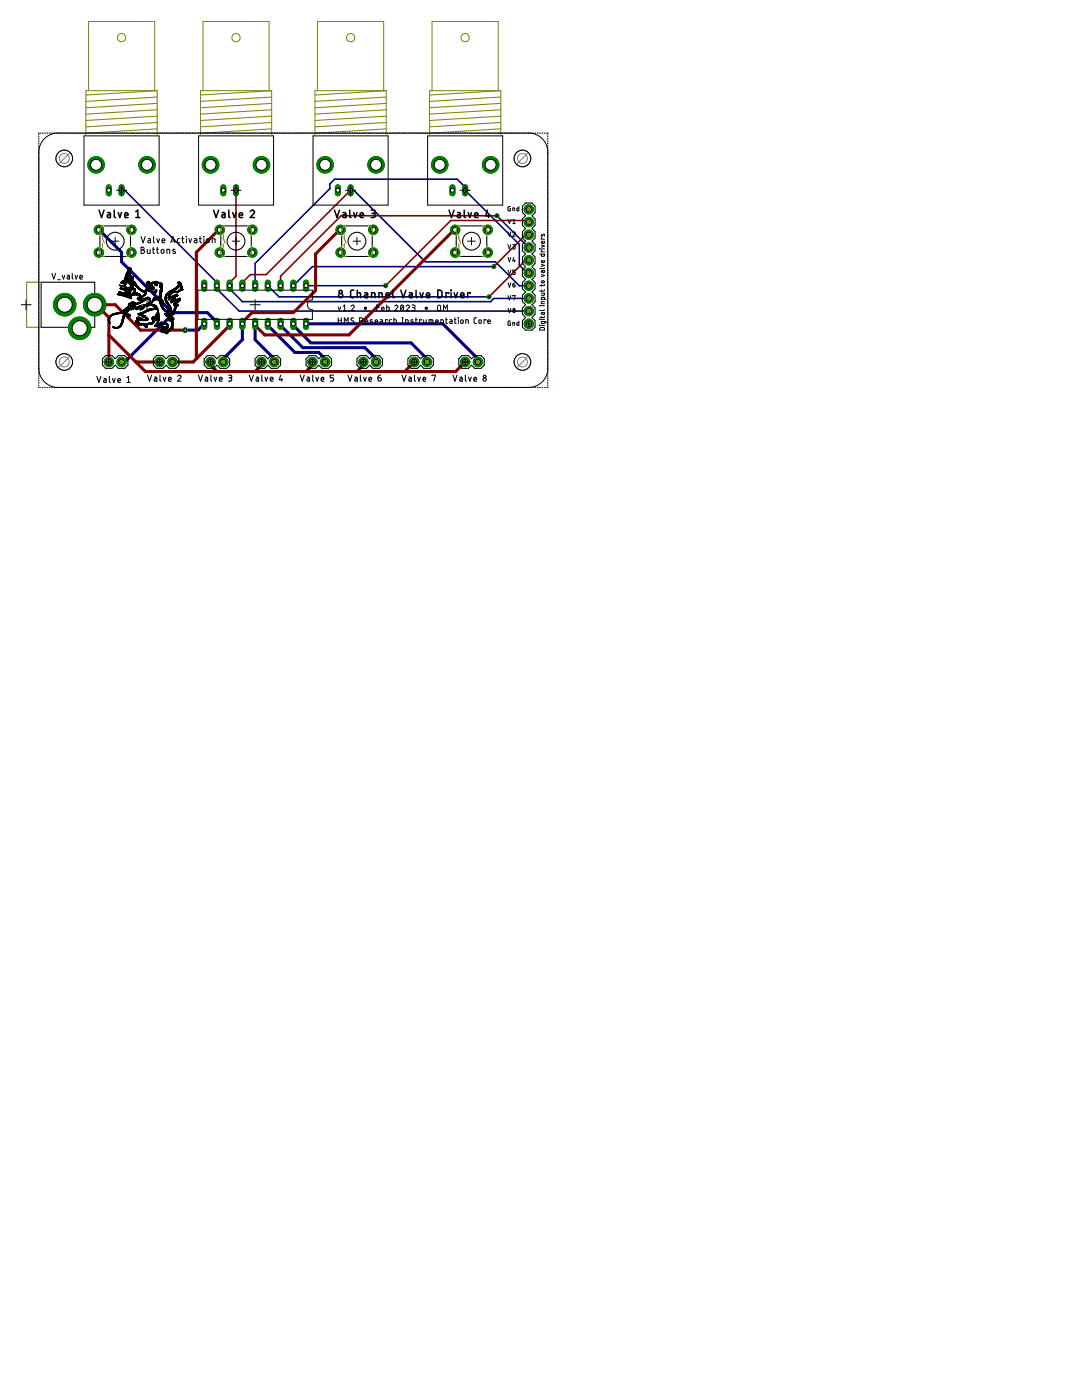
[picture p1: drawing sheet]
<svg xmlns="http://www.w3.org/2000/svg" width="216mm" height="279mm" viewBox="0 0 216 279" stroke-linecap="round" stroke-linejoin="round" font-family="sans-serif">
<g fill="none" stroke="#000080" stroke-width=".2">
<path d="M7.7 26.6h.1M7.7 26.9h.1M7.7 27.2v.1M7.7 27.6h.1M7.7 27.9v.1M7.7 28.3h.1M7.7 28.6v.1M7.7 29h.1M7.7 29.3v.1M7.7 29.7h.1M7.7 30v.1M7.7 30.4h.1"/>
<path d="M7.7 30.7v.1M7.7 31.1h.1M7.7 31.4v.1M7.7 31.8h.1M7.7 32.1v.1M7.7 32.5h.1M7.7 32.8v.1M7.7 33.1v.1M7.7 33.5h.1M7.7 33.8v.1M7.7 34.2h.1M7.7 34.5v.1"/>
<path d="M7.7 34.9h.1M7.7 35.2v.1M7.7 35.6h.1M7.7 35.9v.1M7.7 36.3h.1M7.7 36.6v.1M7.7 37h.1M7.7 37.3v.1M7.7 37.7h.1M7.7 38v.1M7.7 38.4h.1M7.7 38.7v.1"/>
<path d="M7.7 39.1h.1M7.7 39.4v.1M7.7 39.8h.1M8.1 26.6h.1M8.4 26.6h.1M8.8 26.6h.1M9.1 26.6h.1M9.5 26.6h.1M9.8 26.6h.1M10.2 26.6h.1M10.5 26.6h.1M10.9 26.6h.1"/>
<path d="M11.2 26.6h.1M11.6 26.6h.1M11.9 26.6h.1M12.3 26.6h.1M12.6 26.6h.1M13 26.6h.1M13.3 26.6h.1M13.7 26.6h.1M14 26.6h.1M14.4 26.6h.1M14.7 26.6h.1M15 26.6h.1"/>
<path d="M15.4 26.6h.1M15.7 26.6h.1M16.1 26.6h.1M16.4 26.6h.1M16.8 26.6h.1M17.1 26.6h.1M17.5 26.6h.1M17.8 26.6h.1M18.2 26.6h.1M18.5 26.6h.1M18.9 26.6h.1M19.2 26.6h.1"/>
<path d="M19.6 26.6h.1M19.9 26.6h.1M20.3 26.6h.1M20.6 26.6h.1M21 26.6h.1M21.3 26.6h.1M21.7 26.6h.1M22 26.6h.1M22.4 26.6h.1M22.7 26.6h.1M23.1 26.6h.1M23.4 26.6h.1"/>
<path d="M23.7 26.6h.1M24.1 26.6h.1M24.4 26.6h.1M24.8 26.6h.1M25.1 26.6h.1M25.5 26.6h.1M25.8 26.6h.1M26.2 26.6h.1M26.5 26.6h.1M26.9 26.6h.1M27.2 26.6h.1M27.6 26.6h.1"/>
<path d="M27.9 26.6h.1M28.3 26.6h.1M28.6 26.6h.1M29 26.6h.1M29.3 26.6h.1M29.7 26.6h.1M30 26.6h.1M30.4 26.6h.1M30.7 26.6h.1M31.1 26.6h.1M31.4 26.6h.1M31.7 26.6h.1"/>
<path d="M32.1 26.6h.1M32.4 26.6h.1M32.8 26.6h.1M33.1 26.6h.1M33.5 26.6h.1M33.8 26.6h.1M34.2 26.6h.1M34.5 26.6h.1M34.9 26.6h.1M35.2 26.6h.1M35.6 26.6h.1M35.9 26.6h.1"/>
<path d="M36.3 26.6h.1M36.6 26.6h.1M37 26.6h.1M37.3 26.6h.1M37.7 26.6h.1M38 26.6h.1M38.3 26.6h.1M38.7 26.6h.1M39 26.6h.1M39.4 26.6h.1M39.7 26.6h.1M40.1 26.6h.1"/>
<path d="M40.4 26.6h.1M40.8 26.6h.1M41.1 26.6h.1M41.5 26.6h.1M41.8 26.6h.1M42.2 26.6h.1M42.5 26.6h.1M42.9 26.6h.1M43.2 26.6h.1M43.6 26.6h.1M43.9 26.6h.1M44.3 26.6h.1"/>
<path d="M44.6 26.6h.1M45 26.6h.1M45.3 26.6h.1M45.6 26.6h.1M46 26.6h.1M46.3 26.6h.1M46.7 26.6h.1M47 26.6h.1M47.4 26.6h.1M47.7 26.6h.1M48.1 26.6h.1M48.4 26.6h.1"/>
<path d="M48.8 26.6h.1M49.1 26.6h.1M49.5 26.6h.1M49.8 26.6h.1M50.2 26.6h.1M50.5 26.6h.1M50.9 26.6h.1M51.2 26.6h.1M51.6 26.6h.1M51.9 26.6h.1M52.3 26.6h.1M52.6 26.6h.1"/>
<path d="M52.9 26.6h.1M53.3 26.6h.1M53.6 26.6h.1M54 26.6h.1M54.3 26.6h.1M54.7 26.6h.1M55 26.6h.1M55.4 26.6h.1M55.7 26.6h.1M56.1 26.6h.1M56.4 26.6h.1M56.8 26.6h.1"/>
<path d="M57.1 26.6h.1M57.5 26.6h.1M57.8 26.6h.1M58.2 26.6h.1M58.5 26.6h.1M58.9 26.6h.1M59.2 26.6h.1M59.5 26.6h.1M59.9 26.6h.1M60.2 26.6h.1M60.6 26.6h.1M60.9 26.6h.1"/>
<path d="M61.3 26.6h.1M61.6 26.6h.1M62 26.6h.1M62.3 26.6h.1M62.7 26.6h.1M63 26.6h.1M63.4 26.6h.1M63.7 26.6h.1M64.1 26.6h.1M64.4 26.6h.1M64.8 26.6h.1M65.1 26.6h.1"/>
<path d="M65.5 26.6h.1M65.8 26.6h.1M66.2 26.6h.1M66.5 26.6h.1M66.8 26.6h.1M67.2 26.6h.1M67.5 26.6h.1M67.9 26.6h.1M68.2 26.6h.1M68.6 26.6h.1M68.9 26.6h.1M69.3 26.6h.1"/>
<path d="M69.6 26.6h.1M70 26.6h.1M70.3 26.6h.1M70.7 26.6h.1M71 26.6h.1M71.4 26.6h.1M71.7 26.6h.1M72.1 26.6h.1M72.4 26.6h.1M72.8 26.6h.1M73.1 26.6h.1M73.5 26.6h.1"/>
<path d="M73.8 26.6h.1M74.1 26.6h.1M74.5 26.6h.1M74.8 26.6h.1M75.2 26.6h.1M75.5 26.6h.1M75.9 26.6h.1M76.2 26.6h.1M76.6 26.6h.1M76.9 26.6h.1M77.3 26.6h.1M77.6 26.6h.1"/>
<path d="M78 26.6h.1M78.3 26.6h.1M78.7 26.6h.1M79 26.6h.1M79.4 26.6h.1M79.7 26.6h.1M80.1 26.6h.1M80.4 26.6h.1M80.8 26.6h.1M81.1 26.6h.1M81.4 26.6h.1M81.8 26.6h.1"/>
<path d="M82.1 26.6h.1M82.5 26.6h.1M82.8 26.6h.1M83.2 26.6h.1M83.5 26.6h.1M83.9 26.6h.1M84.2 26.6h.1M84.6 26.6h.1M84.9 26.6h.1M85.3 26.6h.1M85.6 26.6h.1M86 26.6h.1"/>
<path d="M86.3 26.6h.1M86.7 26.6h.1M87 26.6h.1M87.4 26.6h.1M87.7 26.6h.1M88.1 26.6h.1M88.4 26.6h.1M88.8 26.6h.1M89.1 26.6h.1M89.5 26.6h.1M89.8 26.6h.1M90.1 26.6h.1"/>
<path d="M90.5 26.6h.1M90.8 26.6h.1M91.2 26.6h.1M91.5 26.6h.1M91.9 26.6h.1M92.2 26.6h.1M92.6 26.6h.1M92.9 26.6h.1M93.3 26.6h.1M93.6 26.6h.1M94 26.6h.1M94.3 26.6h.1"/>
<path d="M94.7 26.6h.1M95 26.6h.1M95.4 26.6h.1M95.7 26.6h.1M96.1 26.6h.1M96.4 26.6h.1M96.8 26.6h.1M97.1 26.6h.1M97.5 26.6h.1M97.8 26.6h.1M98.1 26.6h.1M98.5 26.6h.1"/>
<path d="M98.8 26.6h.1M99.2 26.6h.1M99.5 26.6h.1M99.9 26.6h.1M100.2 26.6h.1M100.6 26.6h.1M100.9 26.6h.1M101.3 26.6h.1M101.6 26.6h.1M102 26.6h.1M102.3 26.6h.1M102.7 26.6h.1"/>
<path d="M103 26.6h.1M103.4 26.6h.1M103.7 26.6h.1M104.1 26.6h.1M104.4 26.6h.1M104.8 26.6h.1M105.1 26.6h.1M105.5 26.6h.1M105.8 26.6h.1M106.2 26.6h.1M106.5 26.6h.1M106.8 26.6h.1"/>
<path d="M107.2 26.6h.1M107.5 26.6h.1M107.9 26.6h.1M108.2 26.6h.1M108.6 26.6h.1M108.9 26.6h.1M109.3 26.6h.1M109.3 26.9h.1M109.3 27.2v.1M109.3 27.6h.1M109.3 27.9v.1M109.3 28.3h.1"/>
<path d="M109.3 28.6v.1M109.3 29h.1M109.3 29.3v.1M109.3 29.7h.1M109.3 30v.1M109.3 30.4h.1M109.3 30.7v.1M109.3 31.1h.1M109.3 31.4v.1M109.3 31.8h.1M109.3 32.1v.1M109.3 32.5h.1"/>
<path d="M109.3 32.8v.1M109.3 33.1v.1M109.3 33.5h.1M109.3 33.8v.1M109.3 34.2h.1M109.3 34.5v.1M109.3 34.9h.1M109.3 35.2v.1M109.3 35.6h.1M109.3 35.9v.1M109.3 36.3h.1M109.3 36.6v.1"/>
<path d="M109.3 37h.1M109.3 37.3v.1M109.3 37.7h.1M109.3 38v.1M109.3 38.4h.1M109.3 38.7v.1M109.3 39.1h.1M109.3 39.4v.1M109.3 39.8h.1M7.7 40.1v.1M7.7 40.4v.1M7.7 40.8v.1"/>
<path d="M7.7 41.1v.1M7.7 41.5h.1M7.7 41.8v.1M7.7 42.2h.1M7.7 42.5v.1M7.7 42.9h.1M7.7 43.2v.1M7.7 43.6h.1M7.7 43.9v.1M7.7 44.3h.1M7.7 44.6v.1M7.7 45h.1"/>
<path d="M7.7 45.3v.1M7.7 45.7h.1M7.7 46v.1M7.7 46.4h.1M7.7 46.7v.1M7.7 47.1h.1M7.7 47.4h.1M7.7 47.8h.1M7.7 48.1h.1M7.7 48.5h.1M7.7 48.8h.1M7.7 49.1v.1"/>
<path d="M7.7 49.5h.1M7.7 49.8v.1M7.7 50.2h.1M7.7 50.5v.1M7.7 50.9h.1M7.7 51.2v.1M7.7 51.6h.1M7.7 51.9v.1M7.7 52.3h.1M7.7 52.6v.1M7.7 53h.1M7.7 53.3h.1"/>
<path d="M7.7 53.7h.1M7.7 54h.1M7.7 54.4h.1M7.7 54.7h.1M7.7 55v.1M7.7 55.4h.1M7.7 55.7v.1M7.7 56.1h.1M7.7 56.4v.1M7.7 56.8h.1M7.7 57.1v.1M7.7 57.5h.1"/>
<path d="M7.7 57.8v.1M7.7 58.2h.1M7.7 58.5v.1M7.7 58.9h.1M7.7 59.2h.1M7.7 59.6h.1M7.7 59.9h.1M109.3 40.1v.1M109.3 40.4v.1M109.3 40.8v.1M109.3 41.1v.1M109.3 41.5h.1"/>
<path d="M109.3 41.8v.1M109.3 42.2h.1M109.3 42.5v.1M109.3 42.9h.1M109.3 43.2v.1M109.3 43.6h.1M109.3 43.9v.1M109.3 44.3h.1M109.3 44.6v.1M109.3 45h.1M109.3 45.3v.1M109.3 45.7h.1"/>
<path d="M109.3 46v.1M109.3 46.4h.1M109.3 46.7v.1M109.3 47.1h.1M109.3 47.4h.1M109.3 47.8h.1M109.3 48.1h.1M109.3 48.5h.1M109.3 48.8h.1M109.3 49.1v.1M109.3 49.5h.1M109.3 49.8v.1"/>
<path d="M109.3 50.2h.1M109.3 50.5v.1M109.3 50.9h.1M109.3 51.2v.1M109.3 51.6h.1M109.3 51.9v.1M109.3 52.3h.1M109.3 52.6v.1M109.3 53h.1M109.3 53.3h.1M109.3 53.7h.1M109.3 54h.1"/>
<path d="M109.3 54.4h.1M109.3 54.7h.1M109.3 55v.1M109.3 55.4h.1M109.3 55.7v.1M109.3 56.1h.1M109.3 56.4v.1M109.3 56.8h.1M109.3 57.1v.1M109.3 57.5h.1M109.3 57.8v.1M109.3 58.2h.1"/>
<path d="M109.3 58.5v.1M109.3 58.9h.1M109.3 59.2h.1M109.3 59.6h.1M109.3 59.9h.1M7.7 77.3h.1M7.7 60.3h.1M7.7 60.6h.1M7.7 61h.1M7.7 61.3h.1M7.7 61.6v.1M7.7 62h.1"/>
<path d="M7.7 62.3v.1M7.7 62.7h.1M7.7 63v.1M7.7 63.4h.1M7.7 63.7v.1M7.7 64.1h.1M7.7 64.4v.1M7.7 64.8h.1M7.7 65.1v.1M7.7 65.5h.1M7.7 65.8h.1M7.7 66.2h.1"/>
<path d="M7.7 66.5h.1M7.7 66.9h.1M7.7 67.2h.1M7.7 67.5v.1M7.7 67.9h.1M7.7 68.2v.1M7.7 68.6h.1M7.7 68.9v.1M7.7 69.3h.1M7.7 69.6v.1M7.7 70h.1M7.7 70.3v.1"/>
<path d="M7.7 70.7h.1M7.7 71v.1M7.7 71.4h.1M7.7 71.7v.1M7.7 72.1h.1M7.7 72.4v.1M7.7 72.8h.1M7.7 73.1v.1M7.7 73.4v.1M7.7 73.8v.1M7.7 74.1v.1M7.7 74.5h.1"/>
<path d="M7.7 74.8v.1M7.7 75.2h.1M7.7 75.5v.1M7.7 75.9h.1M7.7 76.2v.1M7.7 76.6h.1M7.7 76.9v.1M8.1 77.3h.1M8.4 77.3h.1M8.8 77.3h.1M9.1 77.3h.1M9.5 77.3h.1"/>
<path d="M9.8 77.3h.1M10.2 77.3h.1M10.5 77.3h.1M10.9 77.3h.1M11.2 77.3h.1M11.6 77.3h.1M11.9 77.3h.1M12.3 77.3h.1M12.6 77.3h.1M13 77.3h.1M13.3 77.3h.1M13.7 77.3h.1"/>
<path d="M14 77.3h.1M14.4 77.3h.1M14.7 77.3h.1M15 77.3h.1M15.4 77.3h.1M15.7 77.3h.1M16.1 77.3h.1M16.4 77.3h.1M16.8 77.3h.1M17.1 77.3h.1M17.5 77.3h.1M17.8 77.3h.1"/>
<path d="M18.2 77.3h.1M18.5 77.3h.1M18.9 77.3h.1M19.2 77.3h.1M19.6 77.3h.1M19.9 77.3h.1M20.3 77.3h.1M20.6 77.3h.1M21 77.3h.1M21.3 77.3h.1M21.7 77.3h.1M22 77.3h.1"/>
<path d="M22.4 77.3h.1M22.7 77.3h.1M23.1 77.3h.1M23.4 77.3h.1M23.7 77.3h.1M24.1 77.3h.1M24.4 77.3h.1M24.8 77.3h.1M25.1 77.3h.1M25.5 77.3h.1M25.8 77.3h.1M26.2 77.3h.1"/>
<path d="M26.5 77.3h.1M26.9 77.3h.1M27.2 77.3h.1M27.6 77.3h.1M27.9 77.3h.1M28.3 77.3h.1M28.6 77.3h.1M29 77.3h.1M29.3 77.3h.1M29.7 77.3h.1M30 77.3h.1M30.4 77.3h.1"/>
<path d="M30.7 77.3h.1M31.1 77.3h.1M31.4 77.3h.1M31.7 77.3h.1M32.1 77.3h.1M32.4 77.3h.1M32.8 77.3h.1M33.1 77.3h.1M33.5 77.3h.1M33.8 77.3h.1M34.2 77.3h.1M34.5 77.3h.1"/>
<path d="M34.9 77.3h.1M35.2 77.3h.1M35.6 77.3h.1M35.9 77.3h.1M36.3 77.3h.1M36.6 77.3h.1M37 77.3h.1M37.3 77.3h.1M37.7 77.3h.1M38 77.3h.1M38.3 77.3h.1M38.7 77.3h.1"/>
<path d="M39 77.3h.1M39.4 77.3h.1M39.7 77.3h.1M40.1 77.3h.1M40.4 77.3h.1M40.8 77.3h.1M41.1 77.3h.1M41.5 77.3h.1M41.8 77.3h.1M42.2 77.3h.1M42.5 77.3h.1M42.9 77.3h.1"/>
<path d="M43.2 77.3h.1M43.6 77.3h.1M43.9 77.3h.1M44.3 77.3h.1M44.6 77.3h.1M45 77.3h.1M45.3 77.3h.1M45.6 77.3h.1M46 77.3h.1M46.3 77.3h.1M46.7 77.3h.1M47 77.3h.1"/>
<path d="M47.4 77.3h.1M47.7 77.3h.1M48.1 77.3h.1M48.4 77.3h.1M48.8 77.3h.1M49.1 77.3h.1M49.5 77.3h.1M49.8 77.3h.1M50.2 77.3h.1M50.5 77.3h.1M50.9 77.3h.1M51.2 77.3h.1"/>
<path d="M51.6 77.3h.1M51.9 77.3h.1M52.3 77.3h.1M52.6 77.3h.1M52.9 77.3h.1M53.3 77.3h.1M53.6 77.3h.1M54 77.3h.1M54.3 77.3h.1M54.7 77.3h.1M55 77.3h.1M55.4 77.3h.1"/>
<path d="M55.7 77.3h.1M56.1 77.3h.1M56.4 77.3h.1M56.8 77.3h.1M57.1 77.3h.1M57.5 77.3h.1M57.8 77.3h.1M58.2 77.3h.1M58.5 77.3h.1M58.9 77.3h.1M59.2 77.3h.1M59.5 77.3h.1"/>
<path d="M59.9 77.3h.1M60.2 77.3h.1M60.6 77.3h.1M60.9 77.3h.1M61.3 77.3h.1M61.6 77.3h.1M62 77.3h.1M62.3 77.3h.1M62.7 77.3h.1M63 77.3h.1M63.4 77.3h.1M63.7 77.3h.1"/>
<path d="M64.1 77.3h.1M64.4 77.3h.1M64.8 77.3h.1M65.1 77.3h.1M65.5 77.3h.1M65.8 77.3h.1M66.2 77.3h.1M66.5 77.3h.1M66.8 77.3h.1M67.2 77.3h.1M67.5 77.3h.1M67.9 77.3h.1"/>
<path d="M68.2 77.3h.1M68.6 77.3h.1M68.9 77.3h.1M69.3 77.3h.1M69.6 77.3h.1M70 77.3h.1M70.3 77.3h.1M70.7 77.3h.1M71 77.3h.1M71.4 77.3h.1M71.7 77.3h.1M72.1 77.3h.1"/>
<path d="M72.4 77.3h.1M72.8 77.3h.1M73.1 77.3h.1M73.5 77.3h.1M73.8 77.3h.1M74.1 77.3h.1M74.5 77.3h.1M74.8 77.3h.1M75.2 77.3h.1M75.5 77.3h.1M75.9 77.3h.1M76.2 77.3h.1"/>
<path d="M76.6 77.3h.1M76.9 77.3h.1M77.3 77.3h.1M77.6 77.3h.1M78 77.3h.1M78.3 77.3h.1M78.7 77.3h.1M79 77.3h.1M79.4 77.3h.1M79.7 77.3h.1M80.1 77.3h.1M80.4 77.3h.1"/>
<path d="M80.8 77.3h.1M81.1 77.3h.1M81.4 77.3h.1M81.8 77.3h.1M82.1 77.3h.1M82.5 77.3h.1M82.8 77.3h.1M83.2 77.3h.1M83.5 77.3h.1M83.9 77.3h.1M84.2 77.3h.1M84.6 77.3h.1"/>
<path d="M84.9 77.3h.1M85.3 77.3h.1M85.6 77.3h.1M86 77.3h.1M86.3 77.3h.1M86.7 77.3h.1M87 77.3h.1M87.4 77.3h.1M87.7 77.3h.1M88.1 77.3h.1M88.4 77.3h.1M88.8 77.3h.1"/>
<path d="M89.1 77.3h.1M89.5 77.3h.1M89.8 77.3h.1M90.1 77.3h.1M90.5 77.3h.1M90.8 77.3h.1M91.2 77.3h.1M91.5 77.3h.1M91.9 77.3h.1M92.2 77.3h.1M92.6 77.3h.1M92.9 77.3h.1"/>
<path d="M93.3 77.3h.1M93.6 77.3h.1M94 77.3h.1M94.3 77.3h.1M94.7 77.3h.1M95 77.3h.1M95.4 77.3h.1M95.7 77.3h.1M96.1 77.3h.1M96.4 77.3h.1M96.8 77.3h.1M97.1 77.3h.1"/>
<path d="M97.5 77.3h.1M97.8 77.3h.1M98.1 77.3h.1M98.5 77.3h.1M98.8 77.3h.1M99.2 77.3h.1M99.5 77.3h.1M99.9 77.3h.1M100.2 77.3h.1M100.6 77.3h.1M100.9 77.3h.1M101.3 77.3h.1"/>
<path d="M101.6 77.3h.1M102 77.3h.1M102.3 77.3h.1M102.7 77.3h.1M103 77.3h.1M103.4 77.3h.1M103.7 77.3h.1M104.1 77.3h.1M104.4 77.3h.1M104.8 77.3h.1M105.1 77.3h.1M105.5 77.3h.1"/>
<path d="M105.8 77.3h.1M106.2 77.3h.1M106.5 77.3h.1M106.8 77.3h.1M107.2 77.3h.1M107.5 77.3h.1M107.9 77.3h.1M108.2 77.3h.1M108.6 77.3h.1M108.9 77.3h.1M109.3 60.3h.1M109.3 60.6h.1"/>
<path d="M109.3 61h.1M109.3 61.3h.1M109.3 61.6v.1M109.3 62h.1M109.3 62.3v.1M109.3 62.7h.1M109.3 63v.1M109.3 63.4h.1M109.3 63.7v.1M109.3 64.1h.1M109.3 64.4v.1M109.3 64.8h.1"/>
<path d="M109.3 65.1v.1M109.3 65.5h.1M109.3 65.8h.1M109.3 66.2h.1M109.3 66.5h.1M109.3 66.9h.1M109.3 67.2h.1M109.3 67.5v.1M109.3 67.9h.1M109.3 68.2v.1M109.3 68.6h.1M109.3 68.9v.1"/>
<path d="M109.3 69.3h.1M109.3 69.6v.1M109.3 70h.1M109.3 70.3v.1M109.3 70.7h.1M109.3 71v.1M109.3 71.4h.1M109.3 71.7v.1M109.3 72.1h.1M109.3 72.4v.1M109.3 72.8h.1M109.3 73.1v.1"/>
<path d="M109.3 73.4v.1M109.3 73.8v.1M109.3 74.1v.1M109.3 74.5h.1M109.3 74.8v.1M109.3 75.2h.1M109.3 75.5v.1M109.3 75.9h.1M109.3 76.2v.1M109.3 76.6h.1M109.3 76.9v.1M109.3 77.3h.1"/>
</g>
<path d="M19.7 45.9l4.6 4.5v1.9l10.3 10.3M40.7 64.6l-1.2 1.3h-2.5M43.3 64.6v-.3l-1.9-1.9h-6.7l-9.8 9.8h-.6M48.4 64.6v3.2l-3.8 3.8v.6M50.9 64.6v3.2l3.8 3.8v.6M53.4 64.6v.3l5.4 5.4h4.8l1.3 1.3v.6M56 64.6v.3l4.4 4.5h12.4l2.2 2.2v.6M58.5 64.6v.3l3.5 3.5h20l3.2 3.2v.6M61.1 64.6h27.3l7 7v.6" fill="none" stroke="#000080" stroke-width=".61"/>
<path d="M24.3 38h.6l18.4 18.4v1.3l4.4 4.4h57.8M70 38h.6l14.3 14.3h13.9l4.8 4.7h1.9M45.8 57v.7l2.6 2.5h49.5l.6-.6h7M53.4 57l2.3 2.2h41.9M61.1 57h15.8M98.5 53.2h-36.2l-3.8 3.8M99.2 43.1l6.3 6.3M105.5 54.5h-.3l-1.6-1.6v-4.1l-10.8-10.8v-.7l-1.6-1.5h-24.4l-1 .9v1l-14.9 14.9v4.4" fill="none" stroke="#000080" stroke-width=".32"/>
<path d="M61.1 56.4v1.2" fill="none" stroke="#008000" stroke-width="1.2"/>
<circle cx="61.1" cy="57" r=".4" fill="#fff" stroke="#000" stroke-width=".2"/>
<path d="M58.5 56.4v1.2" fill="none" stroke="#008000" stroke-width="1.2"/>
<circle cx="58.5" cy="57" r=".4" fill="#fff" stroke="#000" stroke-width=".2"/>
<path d="M45.8 56.4v1.2" fill="none" stroke="#008000" stroke-width="1.2"/>
<circle cx="45.8" cy="57" r=".4" fill="#fff" stroke="#000" stroke-width=".2"/>
<path d="M43.3 56.4v1.2" fill="none" stroke="#008000" stroke-width="1.2"/>
<circle cx="43.3" cy="57" r=".4" fill="#fff" stroke="#000" stroke-width=".2"/>
<path d="M56 56.4v1.2" fill="none" stroke="#008000" stroke-width="1.2"/>
<circle cx="56" cy="57" r=".4" fill="#fff" stroke="#000" stroke-width=".2"/>
<path d="M53.4 56.4v1.2" fill="none" stroke="#008000" stroke-width="1.2"/>
<circle cx="53.4" cy="57" r=".4" fill="#fff" stroke="#000" stroke-width=".2"/>
<path d="M48.4 56.4v1.2" fill="none" stroke="#008000" stroke-width="1.2"/>
<circle cx="48.4" cy="57" r=".4" fill="#fff" stroke="#000" stroke-width=".2"/>
<path d="M50.9 56.4v1.2" fill="none" stroke="#008000" stroke-width="1.2"/>
<circle cx="50.9" cy="57" r=".4" fill="#fff" stroke="#000" stroke-width=".2"/>
<path d="M40.7 56.4v1.2" fill="none" stroke="#008000" stroke-width="1.2"/>
<circle cx="40.7" cy="57" r=".4" fill="#fff" stroke="#000" stroke-width=".2"/>
<path d="M40.7 64v1.2" fill="none" stroke="#008000" stroke-width="1.2"/>
<circle cx="40.7" cy="64.6" r=".4" fill="#fff" stroke="#000" stroke-width=".2"/>
<path d="M43.3 64v1.2" fill="none" stroke="#008000" stroke-width="1.2"/>
<circle cx="43.3" cy="64.6" r=".4" fill="#fff" stroke="#000" stroke-width=".2"/>
<path d="M45.8 64v1.2" fill="none" stroke="#008000" stroke-width="1.2"/>
<circle cx="45.8" cy="64.6" r=".4" fill="#fff" stroke="#000" stroke-width=".2"/>
<path d="M48.4 64v1.2" fill="none" stroke="#008000" stroke-width="1.2"/>
<circle cx="48.4" cy="64.6" r=".4" fill="#fff" stroke="#000" stroke-width=".2"/>
<path d="M50.9 64v1.2" fill="none" stroke="#008000" stroke-width="1.2"/>
<circle cx="50.9" cy="64.6" r=".4" fill="#fff" stroke="#000" stroke-width=".2"/>
<path d="M53.4 64v1.2" fill="none" stroke="#008000" stroke-width="1.2"/>
<circle cx="53.4" cy="64.6" r=".4" fill="#fff" stroke="#000" stroke-width=".2"/>
<path d="M56 64v1.2" fill="none" stroke="#008000" stroke-width="1.2"/>
<circle cx="56" cy="64.6" r=".4" fill="#fff" stroke="#000" stroke-width=".2"/>
<path d="M58.5 64v1.2" fill="none" stroke="#008000" stroke-width="1.2"/>
<circle cx="58.5" cy="64.6" r=".4" fill="#fff" stroke="#000" stroke-width=".2"/>
<path d="M61.1 64v1.2" fill="none" stroke="#008000" stroke-width="1.2"/>
<circle cx="61.1" cy="64.6" r=".4" fill="#fff" stroke="#000" stroke-width=".2"/>
<circle cx="105.5" cy="64.6" r=".93" fill="#008000" stroke="#008000" stroke-width=".2"/>
<circle cx="105.5" cy="64.6" r=".51" fill="#fff" stroke="#000" stroke-width=".2"/>
<circle cx="105.5" cy="62.1" r=".93" fill="#008000" stroke="#008000" stroke-width=".2"/>
<circle cx="105.5" cy="62.1" r=".51" fill="#fff" stroke="#000" stroke-width=".2"/>
<circle cx="105.5" cy="59.6" r=".93" fill="#008000" stroke="#008000" stroke-width=".2"/>
<circle cx="105.5" cy="59.6" r=".51" fill="#fff" stroke="#000" stroke-width=".2"/>
<circle cx="105.5" cy="57" r=".93" fill="#008000" stroke="#008000" stroke-width=".2"/>
<circle cx="105.5" cy="57" r=".51" fill="#fff" stroke="#000" stroke-width=".2"/>
<circle cx="105.5" cy="54.5" r=".93" fill="#008000" stroke="#008000" stroke-width=".2"/>
<circle cx="105.5" cy="54.5" r=".51" fill="#fff" stroke="#000" stroke-width=".2"/>
<circle cx="105.5" cy="51.9" r=".93" fill="#008000" stroke="#008000" stroke-width=".2"/>
<circle cx="105.5" cy="51.9" r=".51" fill="#fff" stroke="#000" stroke-width=".2"/>
<circle cx="105.5" cy="49.4" r=".93" fill="#008000" stroke="#008000" stroke-width=".2"/>
<circle cx="105.5" cy="49.4" r=".51" fill="#fff" stroke="#000" stroke-width=".2"/>
<circle cx="105.5" cy="46.9" r=".93" fill="#008000" stroke="#008000" stroke-width=".2"/>
<circle cx="105.5" cy="46.9" r=".51" fill="#fff" stroke="#000" stroke-width=".2"/>
<circle cx="105.5" cy="44.3" r=".93" fill="#008000" stroke="#008000" stroke-width=".2"/>
<circle cx="105.5" cy="44.3" r=".51" fill="#fff" stroke="#000" stroke-width=".2"/>
<circle cx="105.5" cy="41.8" r=".93" fill="#008000" stroke="#008000" stroke-width=".2"/>
<circle cx="105.5" cy="41.8" r=".51" fill="#fff" stroke="#000" stroke-width=".2"/>
<circle cx="18.9" cy="60.8" r="2.24" fill="#008000" stroke="#008000" stroke-width=".2"/>
<circle cx="18.9" cy="60.8" r="1.5" fill="#fff" stroke="#000" stroke-width=".2"/>
<circle cx="12.9" cy="60.8" r="2.24" fill="#008000" stroke="#008000" stroke-width=".2"/>
<circle cx="12.9" cy="60.8" r="1.5" fill="#fff" stroke="#000" stroke-width=".2"/>
<circle cx="15.9" cy="65.5" r="2.24" fill="#008000" stroke="#008000" stroke-width=".2"/>
<circle cx="15.9" cy="65.5" r="1.5" fill="#fff" stroke="#000" stroke-width=".2"/>
<circle cx="92.8" cy="72.2" r=".93" fill="#008000" stroke="#008000" stroke-width=".2"/>
<circle cx="92.8" cy="72.2" r=".51" fill="#fff" stroke="#000" stroke-width=".2"/>
<circle cx="95.4" cy="72.2" r=".93" fill="#008000" stroke="#008000" stroke-width=".2"/>
<circle cx="95.4" cy="72.2" r=".51" fill="#fff" stroke="#000" stroke-width=".2"/>
<circle cx="82.7" cy="72.2" r=".93" fill="#008000" stroke="#008000" stroke-width=".2"/>
<circle cx="82.7" cy="72.2" r=".51" fill="#fff" stroke="#000" stroke-width=".2"/>
<circle cx="85.2" cy="72.2" r=".93" fill="#008000" stroke="#008000" stroke-width=".2"/>
<circle cx="85.2" cy="72.2" r=".51" fill="#fff" stroke="#000" stroke-width=".2"/>
<circle cx="72.5" cy="72.2" r=".93" fill="#008000" stroke="#008000" stroke-width=".2"/>
<circle cx="72.5" cy="72.2" r=".51" fill="#fff" stroke="#000" stroke-width=".2"/>
<circle cx="75" cy="72.2" r=".93" fill="#008000" stroke="#008000" stroke-width=".2"/>
<circle cx="75" cy="72.2" r=".51" fill="#fff" stroke="#000" stroke-width=".2"/>
<circle cx="62.3" cy="72.2" r=".93" fill="#008000" stroke="#008000" stroke-width=".2"/>
<circle cx="62.3" cy="72.2" r=".51" fill="#fff" stroke="#000" stroke-width=".2"/>
<circle cx="64.9" cy="72.2" r=".93" fill="#008000" stroke="#008000" stroke-width=".2"/>
<circle cx="64.9" cy="72.2" r=".51" fill="#fff" stroke="#000" stroke-width=".2"/>
<circle cx="52.2" cy="72.2" r=".93" fill="#008000" stroke="#008000" stroke-width=".2"/>
<circle cx="52.2" cy="72.2" r=".51" fill="#fff" stroke="#000" stroke-width=".2"/>
<circle cx="54.7" cy="72.2" r=".93" fill="#008000" stroke="#008000" stroke-width=".2"/>
<circle cx="54.7" cy="72.2" r=".51" fill="#fff" stroke="#000" stroke-width=".2"/>
<circle cx="42" cy="72.2" r=".93" fill="#008000" stroke="#008000" stroke-width=".2"/>
<circle cx="42" cy="72.2" r=".51" fill="#fff" stroke="#000" stroke-width=".2"/>
<circle cx="44.6" cy="72.2" r=".93" fill="#008000" stroke="#008000" stroke-width=".2"/>
<circle cx="44.6" cy="72.2" r=".51" fill="#fff" stroke="#000" stroke-width=".2"/>
<circle cx="31.9" cy="72.2" r=".93" fill="#008000" stroke="#008000" stroke-width=".2"/>
<circle cx="31.9" cy="72.2" r=".51" fill="#fff" stroke="#000" stroke-width=".2"/>
<circle cx="34.4" cy="72.2" r=".93" fill="#008000" stroke="#008000" stroke-width=".2"/>
<circle cx="34.4" cy="72.2" r=".51" fill="#fff" stroke="#000" stroke-width=".2"/>
<circle cx="21.7" cy="72.2" r=".93" fill="#008000" stroke="#008000" stroke-width=".2"/>
<circle cx="21.7" cy="72.2" r=".51" fill="#fff" stroke="#000" stroke-width=".2"/>
<circle cx="24.3" cy="72.2" r=".93" fill="#008000" stroke="#008000" stroke-width=".2"/>
<circle cx="24.3" cy="72.2" r=".51" fill="#fff" stroke="#000" stroke-width=".2"/>
<circle cx="19.7" cy="45.9" r=".93" fill="#008000" stroke="#008000" stroke-width=".2"/>
<circle cx="19.7" cy="45.9" r=".51" fill="#fff" stroke="#000" stroke-width=".2"/>
<circle cx="26.2" cy="45.9" r=".93" fill="#008000" stroke="#008000" stroke-width=".2"/>
<circle cx="26.2" cy="45.9" r=".51" fill="#fff" stroke="#000" stroke-width=".2"/>
<circle cx="19.7" cy="50.4" r=".93" fill="#008000" stroke="#008000" stroke-width=".2"/>
<circle cx="19.7" cy="50.4" r=".51" fill="#fff" stroke="#000" stroke-width=".2"/>
<circle cx="26.2" cy="50.4" r=".93" fill="#008000" stroke="#008000" stroke-width=".2"/>
<circle cx="26.2" cy="50.4" r=".51" fill="#fff" stroke="#000" stroke-width=".2"/>
<circle cx="43.9" cy="45.9" r=".93" fill="#008000" stroke="#008000" stroke-width=".2"/>
<circle cx="43.9" cy="45.9" r=".51" fill="#fff" stroke="#000" stroke-width=".2"/>
<circle cx="50.4" cy="45.9" r=".93" fill="#008000" stroke="#008000" stroke-width=".2"/>
<circle cx="50.4" cy="45.9" r=".51" fill="#fff" stroke="#000" stroke-width=".2"/>
<circle cx="43.9" cy="50.4" r=".93" fill="#008000" stroke="#008000" stroke-width=".2"/>
<circle cx="43.9" cy="50.4" r=".51" fill="#fff" stroke="#000" stroke-width=".2"/>
<circle cx="50.4" cy="50.4" r=".93" fill="#008000" stroke="#008000" stroke-width=".2"/>
<circle cx="50.4" cy="50.4" r=".51" fill="#fff" stroke="#000" stroke-width=".2"/>
<circle cx="68" cy="45.9" r=".93" fill="#008000" stroke="#008000" stroke-width=".2"/>
<circle cx="68" cy="45.9" r=".51" fill="#fff" stroke="#000" stroke-width=".2"/>
<circle cx="74.5" cy="45.9" r=".93" fill="#008000" stroke="#008000" stroke-width=".2"/>
<circle cx="74.5" cy="45.9" r=".51" fill="#fff" stroke="#000" stroke-width=".2"/>
<circle cx="68" cy="50.4" r=".93" fill="#008000" stroke="#008000" stroke-width=".2"/>
<circle cx="68" cy="50.4" r=".51" fill="#fff" stroke="#000" stroke-width=".2"/>
<circle cx="74.5" cy="50.4" r=".93" fill="#008000" stroke="#008000" stroke-width=".2"/>
<circle cx="74.5" cy="50.4" r=".51" fill="#fff" stroke="#000" stroke-width=".2"/>
<circle cx="90.8" cy="45.9" r=".93" fill="#008000" stroke="#008000" stroke-width=".2"/>
<circle cx="90.8" cy="45.9" r=".51" fill="#fff" stroke="#000" stroke-width=".2"/>
<circle cx="97.3" cy="45.9" r=".93" fill="#008000" stroke="#008000" stroke-width=".2"/>
<circle cx="97.3" cy="45.9" r=".51" fill="#fff" stroke="#000" stroke-width=".2"/>
<circle cx="90.8" cy="50.4" r=".93" fill="#008000" stroke="#008000" stroke-width=".2"/>
<circle cx="90.8" cy="50.4" r=".51" fill="#fff" stroke="#000" stroke-width=".2"/>
<circle cx="97.3" cy="50.4" r=".93" fill="#008000" stroke="#008000" stroke-width=".2"/>
<circle cx="97.3" cy="50.4" r=".51" fill="#fff" stroke="#000" stroke-width=".2"/>
<path d="M90.3 37.4v1.2" fill="none" stroke="#008000" stroke-width="1.2"/>
<circle cx="90.3" cy="38" r=".4" fill="#fff" stroke="#000" stroke-width=".2"/>
<path d="M92.8 37.4v1.2" fill="none" stroke="#008000" stroke-width="1.2"/>
<circle cx="92.8" cy="38" r=".4" fill="#fff" stroke="#000" stroke-width=".2"/>
<circle cx="87.7" cy="32.9" r="1.65" fill="#008000" stroke="#008000" stroke-width=".2"/>
<circle cx="87.7" cy="32.9" r="1.1" fill="#fff" stroke="#000" stroke-width=".2"/>
<circle cx="97.9" cy="32.9" r="1.65" fill="#008000" stroke="#008000" stroke-width=".2"/>
<circle cx="97.9" cy="32.9" r="1.1" fill="#fff" stroke="#000" stroke-width=".2"/>
<path d="M67.4 37.4v1.2" fill="none" stroke="#008000" stroke-width="1.2"/>
<circle cx="67.4" cy="38" r=".4" fill="#fff" stroke="#000" stroke-width=".2"/>
<path d="M70 37.4v1.2" fill="none" stroke="#008000" stroke-width="1.2"/>
<circle cx="70" cy="38" r=".4" fill="#fff" stroke="#000" stroke-width=".2"/>
<circle cx="64.9" cy="32.9" r="1.65" fill="#008000" stroke="#008000" stroke-width=".2"/>
<circle cx="64.9" cy="32.9" r="1.1" fill="#fff" stroke="#000" stroke-width=".2"/>
<circle cx="75" cy="32.9" r="1.65" fill="#008000" stroke="#008000" stroke-width=".2"/>
<circle cx="75" cy="32.9" r="1.1" fill="#fff" stroke="#000" stroke-width=".2"/>
<path d="M44.6 37.4v1.2" fill="none" stroke="#008000" stroke-width="1.2"/>
<circle cx="44.6" cy="38" r=".4" fill="#fff" stroke="#000" stroke-width=".2"/>
<path d="M47.1 37.4v1.2" fill="none" stroke="#008000" stroke-width="1.2"/>
<circle cx="47.1" cy="38" r=".4" fill="#fff" stroke="#000" stroke-width=".2"/>
<circle cx="42" cy="32.9" r="1.65" fill="#008000" stroke="#008000" stroke-width=".2"/>
<circle cx="42" cy="32.9" r="1.1" fill="#fff" stroke="#000" stroke-width=".2"/>
<circle cx="52.2" cy="32.9" r="1.65" fill="#008000" stroke="#008000" stroke-width=".2"/>
<circle cx="52.2" cy="32.9" r="1.1" fill="#fff" stroke="#000" stroke-width=".2"/>
<path d="M21.7 37.4v1.2" fill="none" stroke="#008000" stroke-width="1.2"/>
<circle cx="21.7" cy="38" r=".4" fill="#fff" stroke="#000" stroke-width=".2"/>
<path d="M24.3 37.4v1.2" fill="none" stroke="#008000" stroke-width="1.2"/>
<circle cx="24.3" cy="38" r=".4" fill="#fff" stroke="#000" stroke-width=".2"/>
<circle cx="19.2" cy="32.9" r="1.65" fill="#008000" stroke="#008000" stroke-width=".2"/>
<circle cx="19.2" cy="32.9" r="1.1" fill="#fff" stroke="#000" stroke-width=".2"/>
<circle cx="29.3" cy="32.9" r="1.65" fill="#008000" stroke="#008000" stroke-width=".2"/>
<circle cx="29.3" cy="32.9" r="1.1" fill="#fff" stroke="#000" stroke-width=".2"/>
<circle cx="37" cy="65.9" r=".47" fill="#008000" stroke="#008000" stroke-width=".2"/>
<circle cx="37" cy="65.9" r=".25" fill="#fff" stroke="#000" stroke-width=".2"/>
<circle cx="97.6" cy="59.2" r=".38" fill="#008000" stroke="#008000" stroke-width=".2"/>
<circle cx="97.6" cy="59.2" r=".17" fill="#fff" stroke="#000" stroke-width=".2"/>
<circle cx="99.2" cy="43.1" r=".38" fill="#008000" stroke="#008000" stroke-width=".2"/>
<circle cx="99.2" cy="43.1" r=".17" fill="#fff" stroke="#000" stroke-width=".2"/>
<circle cx="98.5" cy="53.2" r=".38" fill="#008000" stroke="#008000" stroke-width=".2"/>
<circle cx="98.5" cy="53.2" r=".17" fill="#fff" stroke="#000" stroke-width=".2"/>
<circle cx="76.9" cy="57" r=".38" fill="#008000" stroke="#008000" stroke-width=".2"/>
<circle cx="76.9" cy="57" r=".17" fill="#fff" stroke="#000" stroke-width=".2"/>
<g fill="none" stroke="#800000" stroke-width=".2">
<path d="M7.7 26.6h.1M7.7 26.9h.1M7.7 27.2v.1M7.7 27.6h.1M7.7 27.9v.1M7.7 28.3h.1M7.7 28.6v.1M7.7 29h.1M7.7 29.3v.1M7.7 29.7h.1M7.7 30v.1M7.7 30.4h.1"/>
<path d="M7.7 30.7v.1M7.7 31.1h.1M7.7 31.4v.1M7.7 31.8h.1M7.7 32.1v.1M7.7 32.5h.1M7.7 32.8v.1M7.7 33.1v.1M7.7 33.5h.1M7.7 33.8v.1M7.7 34.2h.1M7.7 34.5v.1"/>
<path d="M7.7 34.9h.1M7.7 35.2v.1M7.7 35.6h.1M7.7 35.9v.1M7.7 36.3h.1M7.7 36.6v.1M7.7 37h.1M7.7 37.3v.1M7.7 37.7h.1M7.7 38v.1M7.7 38.4h.1M7.7 38.7v.1"/>
<path d="M7.7 39.1h.1M7.7 39.4v.1M7.7 39.8h.1M8.1 26.6h.1M8.4 26.6h.1M8.8 26.6h.1M9.1 26.6h.1M9.5 26.6h.1M9.8 26.6h.1M10.2 26.6h.1M10.5 26.6h.1M10.9 26.6h.1"/>
<path d="M11.2 26.6h.1M11.6 26.6h.1M11.9 26.6h.1M12.3 26.6h.1M12.6 26.6h.1M13 26.6h.1M13.3 26.6h.1M13.7 26.6h.1M14 26.6h.1M14.4 26.6h.1M14.7 26.6h.1M15 26.6h.1"/>
<path d="M15.4 26.6h.1M15.7 26.6h.1M16.1 26.6h.1M16.4 26.6h.1M16.8 26.6h.1M17.1 26.6h.1M17.5 26.6h.1M17.8 26.6h.1M18.2 26.6h.1M18.5 26.6h.1M18.9 26.6h.1M19.2 26.6h.1"/>
<path d="M19.6 26.6h.1M19.9 26.6h.1M20.3 26.6h.1M20.6 26.6h.1M21 26.6h.1M21.3 26.6h.1M21.7 26.6h.1M22 26.6h.1M22.4 26.6h.1M22.7 26.6h.1M23.1 26.6h.1M23.4 26.6h.1"/>
<path d="M23.7 26.6h.1M24.1 26.6h.1M24.4 26.6h.1M24.8 26.6h.1M25.1 26.6h.1M25.5 26.6h.1M25.8 26.6h.1M26.2 26.6h.1M26.5 26.6h.1M26.9 26.6h.1M27.2 26.6h.1M27.6 26.6h.1"/>
<path d="M27.9 26.6h.1M28.3 26.6h.1M28.6 26.6h.1M29 26.6h.1M29.3 26.6h.1M29.7 26.6h.1M30 26.6h.1M30.4 26.6h.1M30.7 26.6h.1M31.1 26.6h.1M31.4 26.6h.1M31.7 26.6h.1"/>
<path d="M32.1 26.6h.1M32.4 26.6h.1M32.8 26.6h.1M33.1 26.6h.1M33.5 26.6h.1M33.8 26.6h.1M34.2 26.6h.1M34.5 26.6h.1M34.9 26.6h.1M35.2 26.6h.1M35.6 26.6h.1M35.9 26.6h.1"/>
<path d="M36.3 26.6h.1M36.6 26.6h.1M37 26.6h.1M37.3 26.6h.1M37.7 26.6h.1M38 26.6h.1M38.3 26.6h.1M38.7 26.6h.1M39 26.6h.1M39.4 26.6h.1M39.7 26.6h.1M40.1 26.6h.1"/>
<path d="M40.4 26.6h.1M40.8 26.6h.1M41.1 26.6h.1M41.5 26.6h.1M41.8 26.6h.1M42.2 26.6h.1M42.5 26.6h.1M42.9 26.6h.1M43.2 26.6h.1M43.6 26.6h.1M43.9 26.6h.1M44.3 26.6h.1"/>
<path d="M44.6 26.6h.1M45 26.6h.1M45.3 26.6h.1M45.6 26.6h.1M46 26.6h.1M46.3 26.6h.1M46.7 26.6h.1M47 26.6h.1M47.4 26.6h.1M47.7 26.6h.1M48.1 26.6h.1M48.4 26.6h.1"/>
<path d="M48.8 26.6h.1M49.1 26.6h.1M49.5 26.6h.1M49.8 26.6h.1M50.2 26.6h.1M50.5 26.6h.1M50.9 26.6h.1M51.2 26.6h.1M51.6 26.6h.1M51.9 26.6h.1M52.3 26.6h.1M52.6 26.6h.1"/>
<path d="M52.9 26.6h.1M53.3 26.6h.1M53.6 26.6h.1M54 26.6h.1M54.3 26.6h.1M54.7 26.6h.1M55 26.6h.1M55.4 26.6h.1M55.7 26.6h.1M56.1 26.6h.1M56.4 26.6h.1M56.8 26.6h.1"/>
<path d="M57.1 26.6h.1M57.5 26.6h.1M57.8 26.6h.1M58.2 26.6h.1M58.5 26.6h.1M58.9 26.6h.1M59.2 26.6h.1M59.5 26.6h.1M59.9 26.6h.1M60.2 26.6h.1M60.6 26.6h.1M60.9 26.6h.1"/>
<path d="M61.3 26.6h.1M61.6 26.6h.1M62 26.6h.1M62.3 26.6h.1M62.7 26.6h.1M63 26.6h.1M63.4 26.6h.1M63.7 26.6h.1M64.1 26.6h.1M64.4 26.6h.1M64.8 26.6h.1M65.1 26.6h.1"/>
<path d="M65.5 26.6h.1M65.8 26.6h.1M66.2 26.6h.1M66.5 26.6h.1M66.8 26.6h.1M67.2 26.6h.1M67.5 26.6h.1M67.9 26.6h.1M68.2 26.6h.1M68.6 26.6h.1M68.9 26.6h.1M69.3 26.6h.1"/>
<path d="M69.6 26.6h.1M70 26.6h.1M70.3 26.6h.1M70.7 26.6h.1M71 26.6h.1M71.4 26.6h.1M71.7 26.6h.1M72.1 26.6h.1M72.4 26.6h.1M72.8 26.6h.1M73.1 26.6h.1M73.5 26.6h.1"/>
<path d="M73.8 26.6h.1M74.1 26.6h.1M74.5 26.6h.1M74.8 26.6h.1M75.2 26.6h.1M75.5 26.6h.1M75.9 26.6h.1M76.2 26.6h.1M76.6 26.6h.1M76.9 26.6h.1M77.3 26.6h.1M77.6 26.6h.1"/>
<path d="M78 26.6h.1M78.3 26.6h.1M78.7 26.6h.1M79 26.6h.1M79.4 26.6h.1M79.7 26.6h.1M80.1 26.6h.1M80.4 26.6h.1M80.8 26.6h.1M81.1 26.6h.1M81.4 26.6h.1M81.8 26.6h.1"/>
<path d="M82.1 26.6h.1M82.5 26.6h.1M82.8 26.6h.1M83.2 26.6h.1M83.5 26.6h.1M83.9 26.6h.1M84.2 26.6h.1M84.6 26.6h.1M84.9 26.6h.1M85.3 26.6h.1M85.6 26.6h.1M86 26.6h.1"/>
<path d="M86.3 26.6h.1M86.7 26.6h.1M87 26.6h.1M87.4 26.6h.1M87.7 26.6h.1M88.1 26.6h.1M88.4 26.6h.1M88.8 26.6h.1M89.1 26.6h.1M89.5 26.6h.1M89.8 26.6h.1M90.1 26.6h.1"/>
<path d="M90.5 26.6h.1M90.8 26.6h.1M91.2 26.6h.1M91.5 26.6h.1M91.9 26.6h.1M92.2 26.6h.1M92.6 26.6h.1M92.9 26.6h.1M93.3 26.6h.1M93.6 26.6h.1M94 26.6h.1M94.3 26.6h.1"/>
<path d="M94.7 26.6h.1M95 26.6h.1M95.4 26.6h.1M95.7 26.6h.1M96.1 26.6h.1M96.4 26.6h.1M96.8 26.6h.1M97.1 26.6h.1M97.5 26.6h.1M97.8 26.6h.1M98.1 26.6h.1M98.5 26.6h.1"/>
<path d="M98.8 26.6h.1M99.2 26.6h.1M99.5 26.6h.1M99.9 26.6h.1M100.2 26.6h.1M100.6 26.6h.1M100.9 26.6h.1M101.3 26.6h.1M101.6 26.6h.1M102 26.6h.1M102.3 26.6h.1M102.7 26.6h.1"/>
<path d="M103 26.6h.1M103.4 26.6h.1M103.7 26.6h.1M104.1 26.6h.1M104.4 26.6h.1M104.8 26.6h.1M105.1 26.6h.1M105.5 26.6h.1M105.8 26.6h.1M106.2 26.6h.1M106.5 26.6h.1M106.8 26.6h.1"/>
<path d="M107.2 26.6h.1M107.5 26.6h.1M107.9 26.6h.1M108.2 26.6h.1M108.6 26.6h.1M108.9 26.6h.1M109.3 26.6h.1M109.3 26.9h.1M109.3 27.2v.1M109.3 27.6h.1M109.3 27.9v.1M109.3 28.3h.1"/>
<path d="M109.3 28.6v.1M109.3 29h.1M109.3 29.3v.1M109.3 29.7h.1M109.3 30v.1M109.3 30.4h.1M109.3 30.7v.1M109.3 31.1h.1M109.3 31.4v.1M109.3 31.8h.1M109.3 32.1v.1M109.3 32.5h.1"/>
<path d="M109.3 32.8v.1M109.3 33.1v.1M109.3 33.5h.1M109.3 33.8v.1M109.3 34.2h.1M109.3 34.5v.1M109.3 34.9h.1M109.3 35.2v.1M109.3 35.6h.1M109.3 35.9v.1M109.3 36.3h.1M109.3 36.6v.1"/>
<path d="M109.3 37h.1M109.3 37.3v.1M109.3 37.7h.1M109.3 38v.1M109.3 38.4h.1M109.3 38.7v.1M109.3 39.1h.1M109.3 39.4v.1M109.3 39.8h.1M7.7 40.1v.1M7.7 40.4v.1M7.7 40.8v.1"/>
<path d="M7.7 41.1v.1M7.7 41.5h.1M7.7 41.8v.1M7.7 42.2h.1M7.7 42.5v.1M7.7 42.9h.1M7.7 43.2v.1M7.7 43.6h.1M7.7 43.9v.1M7.7 44.3h.1M7.7 44.6v.1M7.7 45h.1"/>
<path d="M7.7 45.3v.1M7.7 45.7h.1M7.7 46v.1M7.7 46.4h.1M7.7 46.7v.1M7.7 47.1h.1M7.7 47.4h.1M7.7 47.8h.1M7.7 48.1h.1M7.7 48.5h.1M7.7 48.8h.1M7.7 49.1v.1"/>
<path d="M7.7 49.5h.1M7.7 49.8v.1M7.7 50.2h.1M7.7 50.5v.1M7.7 50.9h.1M7.7 51.2v.1M7.7 51.6h.1M7.7 51.9v.1M7.7 52.3h.1M7.7 52.6v.1M7.7 53h.1M7.7 53.3h.1"/>
<path d="M7.7 53.7h.1M7.7 54h.1M7.7 54.4h.1M7.7 54.7h.1M7.7 55v.1M7.7 55.4h.1M7.7 55.7v.1M7.7 56.1h.1M7.7 56.4v.1M7.7 56.8h.1M7.7 57.1v.1M7.7 57.5h.1"/>
<path d="M7.7 57.8v.1M7.7 58.2h.1M7.7 58.5v.1M7.7 58.9h.1M7.7 59.2h.1M7.7 59.6h.1M7.7 59.9h.1M109.3 40.1v.1M109.3 40.4v.1M109.3 40.8v.1M109.3 41.1v.1M109.3 41.5h.1"/>
<path d="M109.3 41.8v.1M109.3 42.2h.1M109.3 42.5v.1M109.3 42.9h.1M109.3 43.2v.1M109.3 43.6h.1M109.3 43.9v.1M109.3 44.3h.1M109.3 44.6v.1M109.3 45h.1M109.3 45.3v.1M109.3 45.7h.1"/>
<path d="M109.3 46v.1M109.3 46.4h.1M109.3 46.7v.1M109.3 47.1h.1M109.3 47.4h.1M109.3 47.8h.1M109.3 48.1h.1M109.3 48.5h.1M109.3 48.8h.1M109.3 49.1v.1M109.3 49.5h.1M109.3 49.8v.1"/>
<path d="M109.3 50.2h.1M109.3 50.5v.1M109.3 50.9h.1M109.3 51.2v.1M109.3 51.6h.1M109.3 51.9v.1M109.3 52.3h.1M109.3 52.6v.1M109.3 53h.1M109.3 53.3h.1M109.3 53.7h.1M109.3 54h.1"/>
<path d="M109.3 54.4h.1M109.3 54.7h.1M109.3 55v.1M109.3 55.4h.1M109.3 55.7v.1M109.3 56.1h.1M109.3 56.4v.1M109.3 56.8h.1M109.3 57.1v.1M109.3 57.5h.1M109.3 57.8v.1M109.3 58.2h.1"/>
<path d="M109.3 58.5v.1M109.3 58.9h.1M109.3 59.2h.1M109.3 59.6h.1M109.3 59.9h.1M7.7 77.3h.1M7.7 60.3h.1M7.7 60.6h.1M7.7 61h.1M7.7 61.3h.1M7.7 61.6v.1M7.7 62h.1"/>
<path d="M7.7 62.3v.1M7.7 62.7h.1M7.7 63v.1M7.7 63.4h.1M7.7 63.7v.1M7.7 64.1h.1M7.7 64.4v.1M7.7 64.8h.1M7.7 65.1v.1M7.7 65.5h.1M7.7 65.8h.1M7.7 66.2h.1"/>
<path d="M7.7 66.5h.1M7.7 66.9h.1M7.7 67.2h.1M7.7 67.5v.1M7.7 67.9h.1M7.7 68.2v.1M7.7 68.6h.1M7.7 68.9v.1M7.7 69.3h.1M7.7 69.6v.1M7.7 70h.1M7.7 70.3v.1"/>
<path d="M7.7 70.7h.1M7.7 71v.1M7.7 71.4h.1M7.7 71.7v.1M7.7 72.1h.1M7.7 72.4v.1M7.7 72.8h.1M7.7 73.1v.1M7.7 73.4v.1M7.7 73.8v.1M7.7 74.1v.1M7.7 74.5h.1"/>
<path d="M7.7 74.8v.1M7.7 75.2h.1M7.7 75.5v.1M7.7 75.9h.1M7.7 76.2v.1M7.7 76.6h.1M7.7 76.9v.1M8.1 77.3h.1M8.4 77.3h.1M8.8 77.3h.1M9.1 77.3h.1M9.5 77.3h.1"/>
<path d="M9.8 77.3h.1M10.2 77.3h.1M10.5 77.3h.1M10.9 77.3h.1M11.2 77.3h.1M11.6 77.3h.1M11.9 77.3h.1M12.3 77.3h.1M12.6 77.3h.1M13 77.3h.1M13.3 77.3h.1M13.7 77.3h.1"/>
<path d="M14 77.3h.1M14.4 77.3h.1M14.7 77.3h.1M15 77.3h.1M15.4 77.3h.1M15.7 77.3h.1M16.1 77.3h.1M16.4 77.3h.1M16.8 77.3h.1M17.1 77.3h.1M17.5 77.3h.1M17.8 77.3h.1"/>
<path d="M18.2 77.3h.1M18.5 77.3h.1M18.9 77.3h.1M19.2 77.3h.1M19.6 77.3h.1M19.9 77.3h.1M20.3 77.3h.1M20.6 77.3h.1M21 77.3h.1M21.3 77.3h.1M21.7 77.3h.1M22 77.3h.1"/>
<path d="M22.4 77.3h.1M22.7 77.3h.1M23.1 77.3h.1M23.4 77.3h.1M23.7 77.3h.1M24.1 77.3h.1M24.4 77.3h.1M24.8 77.3h.1M25.1 77.3h.1M25.5 77.3h.1M25.8 77.3h.1M26.2 77.3h.1"/>
<path d="M26.5 77.3h.1M26.9 77.3h.1M27.2 77.3h.1M27.6 77.3h.1M27.9 77.3h.1M28.3 77.3h.1M28.6 77.3h.1M29 77.3h.1M29.3 77.3h.1M29.7 77.3h.1M30 77.3h.1M30.4 77.3h.1"/>
<path d="M30.7 77.3h.1M31.1 77.3h.1M31.4 77.3h.1M31.7 77.3h.1M32.1 77.3h.1M32.4 77.3h.1M32.8 77.3h.1M33.1 77.3h.1M33.5 77.3h.1M33.8 77.3h.1M34.2 77.3h.1M34.5 77.3h.1"/>
<path d="M34.9 77.3h.1M35.2 77.3h.1M35.6 77.3h.1M35.9 77.3h.1M36.3 77.3h.1M36.6 77.3h.1M37 77.3h.1M37.3 77.3h.1M37.7 77.3h.1M38 77.3h.1M38.3 77.3h.1M38.7 77.3h.1"/>
<path d="M39 77.3h.1M39.4 77.3h.1M39.7 77.3h.1M40.1 77.3h.1M40.4 77.3h.1M40.8 77.3h.1M41.1 77.3h.1M41.5 77.3h.1M41.8 77.3h.1M42.2 77.3h.1M42.5 77.3h.1M42.9 77.3h.1"/>
<path d="M43.2 77.3h.1M43.6 77.3h.1M43.9 77.3h.1M44.3 77.3h.1M44.6 77.3h.1M45 77.3h.1M45.3 77.3h.1M45.6 77.3h.1M46 77.3h.1M46.3 77.3h.1M46.7 77.3h.1M47 77.3h.1"/>
<path d="M47.4 77.3h.1M47.7 77.3h.1M48.1 77.3h.1M48.4 77.3h.1M48.8 77.3h.1M49.1 77.3h.1M49.5 77.3h.1M49.8 77.3h.1M50.2 77.3h.1M50.5 77.3h.1M50.9 77.3h.1M51.2 77.3h.1"/>
<path d="M51.6 77.3h.1M51.9 77.3h.1M52.3 77.3h.1M52.6 77.3h.1M52.9 77.3h.1M53.3 77.3h.1M53.6 77.3h.1M54 77.3h.1M54.3 77.3h.1M54.7 77.3h.1M55 77.3h.1M55.4 77.3h.1"/>
<path d="M55.7 77.3h.1M56.1 77.3h.1M56.4 77.3h.1M56.8 77.3h.1M57.1 77.3h.1M57.5 77.3h.1M57.8 77.3h.1M58.2 77.3h.1M58.5 77.3h.1M58.9 77.3h.1M59.2 77.3h.1M59.5 77.3h.1"/>
<path d="M59.9 77.3h.1M60.2 77.3h.1M60.6 77.3h.1M60.9 77.3h.1M61.3 77.3h.1M61.6 77.3h.1M62 77.3h.1M62.3 77.3h.1M62.7 77.3h.1M63 77.3h.1M63.4 77.3h.1M63.7 77.3h.1"/>
<path d="M64.1 77.3h.1M64.4 77.3h.1M64.8 77.3h.1M65.1 77.3h.1M65.5 77.3h.1M65.8 77.3h.1M66.2 77.3h.1M66.5 77.3h.1M66.8 77.3h.1M67.2 77.3h.1M67.5 77.3h.1M67.9 77.3h.1"/>
<path d="M68.2 77.3h.1M68.6 77.3h.1M68.9 77.3h.1M69.3 77.3h.1M69.6 77.3h.1M70 77.3h.1M70.3 77.3h.1M70.7 77.3h.1M71 77.3h.1M71.4 77.3h.1M71.7 77.3h.1M72.1 77.3h.1"/>
<path d="M72.4 77.3h.1M72.8 77.3h.1M73.1 77.3h.1M73.5 77.3h.1M73.8 77.3h.1M74.1 77.3h.1M74.5 77.3h.1M74.8 77.3h.1M75.2 77.3h.1M75.5 77.3h.1M75.9 77.3h.1M76.2 77.3h.1"/>
<path d="M76.6 77.3h.1M76.9 77.3h.1M77.3 77.3h.1M77.6 77.3h.1M78 77.3h.1M78.3 77.3h.1M78.7 77.3h.1M79 77.3h.1M79.4 77.3h.1M79.7 77.3h.1M80.1 77.3h.1M80.4 77.3h.1"/>
<path d="M80.8 77.3h.1M81.1 77.3h.1M81.4 77.3h.1M81.8 77.3h.1M82.1 77.3h.1M82.5 77.3h.1M82.8 77.3h.1M83.2 77.3h.1M83.5 77.3h.1M83.9 77.3h.1M84.2 77.3h.1M84.6 77.3h.1"/>
<path d="M84.9 77.3h.1M85.3 77.3h.1M85.6 77.3h.1M86 77.3h.1M86.3 77.3h.1M86.7 77.3h.1M87 77.3h.1M87.4 77.3h.1M87.7 77.3h.1M88.1 77.3h.1M88.4 77.3h.1M88.8 77.3h.1"/>
<path d="M89.1 77.3h.1M89.5 77.3h.1M89.8 77.3h.1M90.1 77.3h.1M90.5 77.3h.1M90.8 77.3h.1M91.2 77.3h.1M91.5 77.3h.1M91.9 77.3h.1M92.2 77.3h.1M92.6 77.3h.1M92.9 77.3h.1"/>
<path d="M93.3 77.3h.1M93.6 77.3h.1M94 77.3h.1M94.3 77.3h.1M94.7 77.3h.1M95 77.3h.1M95.4 77.3h.1M95.7 77.3h.1M96.1 77.3h.1M96.4 77.3h.1M96.8 77.3h.1M97.1 77.3h.1"/>
<path d="M97.5 77.3h.1M97.8 77.3h.1M98.1 77.3h.1M98.5 77.3h.1M98.8 77.3h.1M99.2 77.3h.1M99.5 77.3h.1M99.9 77.3h.1M100.2 77.3h.1M100.6 77.3h.1M100.9 77.3h.1M101.3 77.3h.1"/>
<path d="M101.6 77.3h.1M102 77.3h.1M102.3 77.3h.1M102.7 77.3h.1M103 77.3h.1M103.4 77.3h.1M103.7 77.3h.1M104.1 77.3h.1M104.4 77.3h.1M104.8 77.3h.1M105.1 77.3h.1M105.5 77.3h.1"/>
<path d="M105.8 77.3h.1M106.2 77.3h.1M106.5 77.3h.1M106.8 77.3h.1M107.2 77.3h.1M107.5 77.3h.1M107.9 77.3h.1M108.2 77.3h.1M108.6 77.3h.1M108.9 77.3h.1M109.3 60.3h.1M109.3 60.6h.1"/>
<path d="M109.3 61h.1M109.3 61.3h.1M109.3 61.6v.1M109.3 62h.1M109.3 62.3v.1M109.3 62.7h.1M109.3 63v.1M109.3 63.4h.1M109.3 63.7v.1M109.3 64.1h.1M109.3 64.4v.1M109.3 64.8h.1"/>
<path d="M109.3 65.1v.1M109.3 65.5h.1M109.3 65.8h.1M109.3 66.2h.1M109.3 66.5h.1M109.3 66.9h.1M109.3 67.2h.1M109.3 67.5v.1M109.3 67.9h.1M109.3 68.2v.1M109.3 68.6h.1M109.3 68.9v.1"/>
<path d="M109.3 69.3h.1M109.3 69.6v.1M109.3 70h.1M109.3 70.3v.1M109.3 70.7h.1M109.3 71v.1M109.3 71.4h.1M109.3 71.7v.1M109.3 72.1h.1M109.3 72.4v.1M109.3 72.8h.1M109.3 73.1v.1"/>
<path d="M109.3 73.4v.1M109.3 73.8v.1M109.3 74.1v.1M109.3 74.5h.1M109.3 74.8v.1M109.3 75.2h.1M109.3 75.5v.1M109.3 75.9h.1M109.3 76.2v.1M109.3 76.6h.1M109.3 76.9v.1M109.3 77.3h.1"/>
</g>
<g fill="none" stroke="#800000" stroke-width=".61">
<path d="M43.9 45.9h-.3l-4.4 4.5v20.9l.1 .2M68 45.9h-.3l-4.7 4.8v7.3l-4.5 4.4h-8.2l-1.9 1.9v.3M90.8 45.9h-.2l-21 20.9h-16.8l-1.9-1.9v-.3M18.9 60.8h4.1l5.1 5.1h8.9M19.2 60.8l2.5 2.6v8.8M21.7 66.8l7.3 7.3h61.9l1.9-1.9M27.1 72.2h4.8M42 72.2v.7l1.3 1.2M45.8 64.6v.3l-7.3 7.3h-4.1M52.2 72.2v.7l-1.3 1.2M62.3 72.2v.7l-1.2 1.2M72.5 72.2v.7l-1.3 1.2"/>
<path d="M82.7 72.2l-1.9 1.9"/>
</g>
<path d="M47.1 38v17.1l-1.3 1.3v.6M70 38l-16.9 16.8h-3.1l-1.6 1.6v.6M99.2 43.1h-31.1l-12.1 12v1.9M105.5 51.9h-.6l-7.3 7.3M105.5 46.9h-.6l-6.4 6.3M105.5 44.3l-.3-.3h-15.2l-13.1 13" fill="none" stroke="#800000" stroke-width=".32"/>
<path d="M61.1 56.4v1.2" fill="none" stroke="#008000" stroke-width="1.2"/>
<circle cx="61.1" cy="57" r=".4" fill="#fff" stroke="#000" stroke-width=".2"/>
<path d="M58.5 56.4v1.2" fill="none" stroke="#008000" stroke-width="1.2"/>
<circle cx="58.5" cy="57" r=".4" fill="#fff" stroke="#000" stroke-width=".2"/>
<path d="M45.8 56.4v1.2" fill="none" stroke="#008000" stroke-width="1.2"/>
<circle cx="45.8" cy="57" r=".4" fill="#fff" stroke="#000" stroke-width=".2"/>
<path d="M43.3 56.4v1.2" fill="none" stroke="#008000" stroke-width="1.2"/>
<circle cx="43.3" cy="57" r=".4" fill="#fff" stroke="#000" stroke-width=".2"/>
<path d="M56 56.4v1.2" fill="none" stroke="#008000" stroke-width="1.2"/>
<circle cx="56" cy="57" r=".4" fill="#fff" stroke="#000" stroke-width=".2"/>
<path d="M53.4 56.4v1.2" fill="none" stroke="#008000" stroke-width="1.2"/>
<circle cx="53.4" cy="57" r=".4" fill="#fff" stroke="#000" stroke-width=".2"/>
<path d="M48.4 56.4v1.2" fill="none" stroke="#008000" stroke-width="1.2"/>
<circle cx="48.4" cy="57" r=".4" fill="#fff" stroke="#000" stroke-width=".2"/>
<path d="M50.9 56.4v1.2" fill="none" stroke="#008000" stroke-width="1.2"/>
<circle cx="50.9" cy="57" r=".4" fill="#fff" stroke="#000" stroke-width=".2"/>
<path d="M40.7 56.4v1.2" fill="none" stroke="#008000" stroke-width="1.2"/>
<circle cx="40.7" cy="57" r=".4" fill="#fff" stroke="#000" stroke-width=".2"/>
<path d="M40.7 64v1.2" fill="none" stroke="#008000" stroke-width="1.2"/>
<circle cx="40.7" cy="64.6" r=".4" fill="#fff" stroke="#000" stroke-width=".2"/>
<path d="M43.3 64v1.2" fill="none" stroke="#008000" stroke-width="1.2"/>
<circle cx="43.3" cy="64.6" r=".4" fill="#fff" stroke="#000" stroke-width=".2"/>
<path d="M45.8 64v1.2" fill="none" stroke="#008000" stroke-width="1.2"/>
<circle cx="45.8" cy="64.6" r=".4" fill="#fff" stroke="#000" stroke-width=".2"/>
<path d="M48.4 64v1.2" fill="none" stroke="#008000" stroke-width="1.2"/>
<circle cx="48.4" cy="64.6" r=".4" fill="#fff" stroke="#000" stroke-width=".2"/>
<path d="M50.9 64v1.2" fill="none" stroke="#008000" stroke-width="1.2"/>
<circle cx="50.9" cy="64.6" r=".4" fill="#fff" stroke="#000" stroke-width=".2"/>
<path d="M53.4 64v1.2" fill="none" stroke="#008000" stroke-width="1.2"/>
<circle cx="53.4" cy="64.6" r=".4" fill="#fff" stroke="#000" stroke-width=".2"/>
<path d="M56 64v1.2" fill="none" stroke="#008000" stroke-width="1.2"/>
<circle cx="56" cy="64.6" r=".4" fill="#fff" stroke="#000" stroke-width=".2"/>
<path d="M58.5 64v1.2" fill="none" stroke="#008000" stroke-width="1.2"/>
<circle cx="58.5" cy="64.6" r=".4" fill="#fff" stroke="#000" stroke-width=".2"/>
<path d="M61.1 64v1.2" fill="none" stroke="#008000" stroke-width="1.2"/>
<circle cx="61.1" cy="64.6" r=".4" fill="#fff" stroke="#000" stroke-width=".2"/>
<circle cx="105.5" cy="64.6" r=".93" fill="#008000" stroke="#008000" stroke-width=".2"/>
<circle cx="105.5" cy="64.6" r=".51" fill="#fff" stroke="#000" stroke-width=".2"/>
<circle cx="105.5" cy="62.1" r=".93" fill="#008000" stroke="#008000" stroke-width=".2"/>
<circle cx="105.5" cy="62.1" r=".51" fill="#fff" stroke="#000" stroke-width=".2"/>
<circle cx="105.5" cy="59.6" r=".93" fill="#008000" stroke="#008000" stroke-width=".2"/>
<circle cx="105.5" cy="59.6" r=".51" fill="#fff" stroke="#000" stroke-width=".2"/>
<circle cx="105.5" cy="57" r=".93" fill="#008000" stroke="#008000" stroke-width=".2"/>
<circle cx="105.5" cy="57" r=".51" fill="#fff" stroke="#000" stroke-width=".2"/>
<circle cx="105.5" cy="54.5" r=".93" fill="#008000" stroke="#008000" stroke-width=".2"/>
<circle cx="105.5" cy="54.5" r=".51" fill="#fff" stroke="#000" stroke-width=".2"/>
<circle cx="105.5" cy="51.9" r=".93" fill="#008000" stroke="#008000" stroke-width=".2"/>
<circle cx="105.5" cy="51.9" r=".51" fill="#fff" stroke="#000" stroke-width=".2"/>
<circle cx="105.5" cy="49.4" r=".93" fill="#008000" stroke="#008000" stroke-width=".2"/>
<circle cx="105.5" cy="49.4" r=".51" fill="#fff" stroke="#000" stroke-width=".2"/>
<circle cx="105.5" cy="46.9" r=".93" fill="#008000" stroke="#008000" stroke-width=".2"/>
<circle cx="105.5" cy="46.9" r=".51" fill="#fff" stroke="#000" stroke-width=".2"/>
<circle cx="105.5" cy="44.3" r=".93" fill="#008000" stroke="#008000" stroke-width=".2"/>
<circle cx="105.5" cy="44.3" r=".51" fill="#fff" stroke="#000" stroke-width=".2"/>
<circle cx="105.5" cy="41.8" r=".93" fill="#008000" stroke="#008000" stroke-width=".2"/>
<circle cx="105.5" cy="41.8" r=".51" fill="#fff" stroke="#000" stroke-width=".2"/>
<circle cx="18.9" cy="60.8" r="2.24" fill="#008000" stroke="#008000" stroke-width=".2"/>
<circle cx="18.9" cy="60.8" r="1.5" fill="#fff" stroke="#000" stroke-width=".2"/>
<circle cx="12.9" cy="60.8" r="2.24" fill="#008000" stroke="#008000" stroke-width=".2"/>
<circle cx="12.9" cy="60.8" r="1.5" fill="#fff" stroke="#000" stroke-width=".2"/>
<circle cx="15.9" cy="65.5" r="2.24" fill="#008000" stroke="#008000" stroke-width=".2"/>
<circle cx="15.9" cy="65.5" r="1.5" fill="#fff" stroke="#000" stroke-width=".2"/>
<circle cx="92.8" cy="72.2" r=".93" fill="#008000" stroke="#008000" stroke-width=".2"/>
<circle cx="92.8" cy="72.2" r=".51" fill="#fff" stroke="#000" stroke-width=".2"/>
<circle cx="95.4" cy="72.2" r=".93" fill="#008000" stroke="#008000" stroke-width=".2"/>
<circle cx="95.4" cy="72.2" r=".51" fill="#fff" stroke="#000" stroke-width=".2"/>
<circle cx="82.7" cy="72.2" r=".93" fill="#008000" stroke="#008000" stroke-width=".2"/>
<circle cx="82.7" cy="72.2" r=".51" fill="#fff" stroke="#000" stroke-width=".2"/>
<circle cx="85.2" cy="72.2" r=".93" fill="#008000" stroke="#008000" stroke-width=".2"/>
<circle cx="85.2" cy="72.2" r=".51" fill="#fff" stroke="#000" stroke-width=".2"/>
<circle cx="72.5" cy="72.2" r=".93" fill="#008000" stroke="#008000" stroke-width=".2"/>
<circle cx="72.5" cy="72.2" r=".51" fill="#fff" stroke="#000" stroke-width=".2"/>
<circle cx="75" cy="72.2" r=".93" fill="#008000" stroke="#008000" stroke-width=".2"/>
<circle cx="75" cy="72.2" r=".51" fill="#fff" stroke="#000" stroke-width=".2"/>
<circle cx="62.3" cy="72.2" r=".93" fill="#008000" stroke="#008000" stroke-width=".2"/>
<circle cx="62.3" cy="72.2" r=".51" fill="#fff" stroke="#000" stroke-width=".2"/>
<circle cx="64.9" cy="72.2" r=".93" fill="#008000" stroke="#008000" stroke-width=".2"/>
<circle cx="64.9" cy="72.2" r=".51" fill="#fff" stroke="#000" stroke-width=".2"/>
<circle cx="52.2" cy="72.2" r=".93" fill="#008000" stroke="#008000" stroke-width=".2"/>
<circle cx="52.2" cy="72.2" r=".51" fill="#fff" stroke="#000" stroke-width=".2"/>
<circle cx="54.7" cy="72.2" r=".93" fill="#008000" stroke="#008000" stroke-width=".2"/>
<circle cx="54.7" cy="72.2" r=".51" fill="#fff" stroke="#000" stroke-width=".2"/>
<circle cx="42" cy="72.2" r=".93" fill="#008000" stroke="#008000" stroke-width=".2"/>
<circle cx="42" cy="72.2" r=".51" fill="#fff" stroke="#000" stroke-width=".2"/>
<circle cx="44.6" cy="72.2" r=".93" fill="#008000" stroke="#008000" stroke-width=".2"/>
<circle cx="44.6" cy="72.2" r=".51" fill="#fff" stroke="#000" stroke-width=".2"/>
<circle cx="31.9" cy="72.2" r=".93" fill="#008000" stroke="#008000" stroke-width=".2"/>
<circle cx="31.9" cy="72.2" r=".51" fill="#fff" stroke="#000" stroke-width=".2"/>
<circle cx="34.4" cy="72.2" r=".93" fill="#008000" stroke="#008000" stroke-width=".2"/>
<circle cx="34.4" cy="72.2" r=".51" fill="#fff" stroke="#000" stroke-width=".2"/>
<circle cx="21.7" cy="72.2" r=".93" fill="#008000" stroke="#008000" stroke-width=".2"/>
<circle cx="21.7" cy="72.2" r=".51" fill="#fff" stroke="#000" stroke-width=".2"/>
<circle cx="24.3" cy="72.2" r=".93" fill="#008000" stroke="#008000" stroke-width=".2"/>
<circle cx="24.3" cy="72.2" r=".51" fill="#fff" stroke="#000" stroke-width=".2"/>
<circle cx="19.7" cy="45.9" r=".93" fill="#008000" stroke="#008000" stroke-width=".2"/>
<circle cx="19.7" cy="45.9" r=".51" fill="#fff" stroke="#000" stroke-width=".2"/>
<circle cx="26.2" cy="45.9" r=".93" fill="#008000" stroke="#008000" stroke-width=".2"/>
<circle cx="26.2" cy="45.9" r=".51" fill="#fff" stroke="#000" stroke-width=".2"/>
<circle cx="19.7" cy="50.4" r=".93" fill="#008000" stroke="#008000" stroke-width=".2"/>
<circle cx="19.7" cy="50.4" r=".51" fill="#fff" stroke="#000" stroke-width=".2"/>
<circle cx="26.2" cy="50.4" r=".93" fill="#008000" stroke="#008000" stroke-width=".2"/>
<circle cx="26.2" cy="50.4" r=".51" fill="#fff" stroke="#000" stroke-width=".2"/>
<circle cx="43.9" cy="45.9" r=".93" fill="#008000" stroke="#008000" stroke-width=".2"/>
<circle cx="43.9" cy="45.9" r=".51" fill="#fff" stroke="#000" stroke-width=".2"/>
<circle cx="50.4" cy="45.9" r=".93" fill="#008000" stroke="#008000" stroke-width=".2"/>
<circle cx="50.4" cy="45.9" r=".51" fill="#fff" stroke="#000" stroke-width=".2"/>
<circle cx="43.9" cy="50.4" r=".93" fill="#008000" stroke="#008000" stroke-width=".2"/>
<circle cx="43.9" cy="50.4" r=".51" fill="#fff" stroke="#000" stroke-width=".2"/>
<circle cx="50.4" cy="50.4" r=".93" fill="#008000" stroke="#008000" stroke-width=".2"/>
<circle cx="50.4" cy="50.4" r=".51" fill="#fff" stroke="#000" stroke-width=".2"/>
<circle cx="68" cy="45.9" r=".93" fill="#008000" stroke="#008000" stroke-width=".2"/>
<circle cx="68" cy="45.9" r=".51" fill="#fff" stroke="#000" stroke-width=".2"/>
<circle cx="74.5" cy="45.9" r=".93" fill="#008000" stroke="#008000" stroke-width=".2"/>
<circle cx="74.5" cy="45.9" r=".51" fill="#fff" stroke="#000" stroke-width=".2"/>
<circle cx="68" cy="50.4" r=".93" fill="#008000" stroke="#008000" stroke-width=".2"/>
<circle cx="68" cy="50.4" r=".51" fill="#fff" stroke="#000" stroke-width=".2"/>
<circle cx="74.5" cy="50.4" r=".93" fill="#008000" stroke="#008000" stroke-width=".2"/>
<circle cx="74.5" cy="50.4" r=".51" fill="#fff" stroke="#000" stroke-width=".2"/>
<circle cx="90.8" cy="45.9" r=".93" fill="#008000" stroke="#008000" stroke-width=".2"/>
<circle cx="90.8" cy="45.9" r=".51" fill="#fff" stroke="#000" stroke-width=".2"/>
<circle cx="97.3" cy="45.9" r=".93" fill="#008000" stroke="#008000" stroke-width=".2"/>
<circle cx="97.3" cy="45.9" r=".51" fill="#fff" stroke="#000" stroke-width=".2"/>
<circle cx="90.8" cy="50.4" r=".93" fill="#008000" stroke="#008000" stroke-width=".2"/>
<circle cx="90.8" cy="50.4" r=".51" fill="#fff" stroke="#000" stroke-width=".2"/>
<circle cx="97.3" cy="50.4" r=".93" fill="#008000" stroke="#008000" stroke-width=".2"/>
<circle cx="97.3" cy="50.4" r=".51" fill="#fff" stroke="#000" stroke-width=".2"/>
<path d="M90.3 37.4v1.2" fill="none" stroke="#008000" stroke-width="1.2"/>
<circle cx="90.3" cy="38" r=".4" fill="#fff" stroke="#000" stroke-width=".2"/>
<path d="M92.8 37.4v1.2" fill="none" stroke="#008000" stroke-width="1.2"/>
<circle cx="92.8" cy="38" r=".4" fill="#fff" stroke="#000" stroke-width=".2"/>
<circle cx="87.7" cy="32.9" r="1.65" fill="#008000" stroke="#008000" stroke-width=".2"/>
<circle cx="87.7" cy="32.9" r="1.1" fill="#fff" stroke="#000" stroke-width=".2"/>
<circle cx="97.9" cy="32.9" r="1.65" fill="#008000" stroke="#008000" stroke-width=".2"/>
<circle cx="97.9" cy="32.9" r="1.1" fill="#fff" stroke="#000" stroke-width=".2"/>
<path d="M67.4 37.4v1.2" fill="none" stroke="#008000" stroke-width="1.2"/>
<circle cx="67.4" cy="38" r=".4" fill="#fff" stroke="#000" stroke-width=".2"/>
<path d="M70 37.4v1.2" fill="none" stroke="#008000" stroke-width="1.2"/>
<circle cx="70" cy="38" r=".4" fill="#fff" stroke="#000" stroke-width=".2"/>
<circle cx="64.9" cy="32.9" r="1.65" fill="#008000" stroke="#008000" stroke-width=".2"/>
<circle cx="64.9" cy="32.9" r="1.1" fill="#fff" stroke="#000" stroke-width=".2"/>
<circle cx="75" cy="32.9" r="1.65" fill="#008000" stroke="#008000" stroke-width=".2"/>
<circle cx="75" cy="32.9" r="1.1" fill="#fff" stroke="#000" stroke-width=".2"/>
<path d="M44.6 37.4v1.2" fill="none" stroke="#008000" stroke-width="1.2"/>
<circle cx="44.6" cy="38" r=".4" fill="#fff" stroke="#000" stroke-width=".2"/>
<path d="M47.1 37.4v1.2" fill="none" stroke="#008000" stroke-width="1.2"/>
<circle cx="47.1" cy="38" r=".4" fill="#fff" stroke="#000" stroke-width=".2"/>
<circle cx="42" cy="32.9" r="1.65" fill="#008000" stroke="#008000" stroke-width=".2"/>
<circle cx="42" cy="32.9" r="1.1" fill="#fff" stroke="#000" stroke-width=".2"/>
<circle cx="52.2" cy="32.9" r="1.65" fill="#008000" stroke="#008000" stroke-width=".2"/>
<circle cx="52.2" cy="32.9" r="1.1" fill="#fff" stroke="#000" stroke-width=".2"/>
<path d="M21.7 37.4v1.2" fill="none" stroke="#008000" stroke-width="1.2"/>
<circle cx="21.7" cy="38" r=".4" fill="#fff" stroke="#000" stroke-width=".2"/>
<path d="M24.3 37.4v1.2" fill="none" stroke="#008000" stroke-width="1.2"/>
<circle cx="24.3" cy="38" r=".4" fill="#fff" stroke="#000" stroke-width=".2"/>
<circle cx="19.2" cy="32.9" r="1.65" fill="#008000" stroke="#008000" stroke-width=".2"/>
<circle cx="19.2" cy="32.9" r="1.1" fill="#fff" stroke="#000" stroke-width=".2"/>
<circle cx="29.3" cy="32.9" r="1.65" fill="#008000" stroke="#008000" stroke-width=".2"/>
<circle cx="29.3" cy="32.9" r="1.1" fill="#fff" stroke="#000" stroke-width=".2"/>
<circle cx="37" cy="65.9" r=".47" fill="#008000" stroke="#008000" stroke-width=".2"/>
<circle cx="37" cy="65.9" r=".25" fill="#fff" stroke="#000" stroke-width=".2"/>
<circle cx="97.6" cy="59.2" r=".38" fill="#008000" stroke="#008000" stroke-width=".2"/>
<circle cx="97.6" cy="59.2" r=".17" fill="#fff" stroke="#000" stroke-width=".2"/>
<circle cx="99.2" cy="43.1" r=".38" fill="#008000" stroke="#008000" stroke-width=".2"/>
<circle cx="99.2" cy="43.1" r=".17" fill="#fff" stroke="#000" stroke-width=".2"/>
<circle cx="98.5" cy="53.2" r=".38" fill="#008000" stroke="#008000" stroke-width=".2"/>
<circle cx="98.5" cy="53.2" r=".17" fill="#fff" stroke="#000" stroke-width=".2"/>
<circle cx="76.9" cy="57" r=".38" fill="#008000" stroke="#008000" stroke-width=".2"/>
<circle cx="76.9" cy="57" r=".17" fill="#fff" stroke="#000" stroke-width=".2"/>
<g fill="none" stroke="#000" stroke-width=".3">
<path d="M19.8 41.9l.5 1.5 .5-1.5M21.5 42.4h.4l.1 .2v.8h-.5l-.1-.2v-.3l.6-.1M22.8 41.9v1.3l.3 .2M23.6 42.4l.3 1 .3-1M24.9 42.9h.6a.35 .35 0 0 0-.2-.5 .35 .35 0 0 0-.4 .4l.1 .5 .5 .1M27.1 43.4h.8M27.1 42.2l.4-.3v1.5M42.6 41.9l.5 1.5 .5-1.5M44.3 42.4h.4l.2 .3v.7h-.5l-.2-.2 .1-.3 .6-.1M45.7 41.9v1.3l.2 .2M46.4 42.4l.4 1 .3-1M47.7 42.9h.7a.35 .35 0 0 0-.2-.5 .35 .35 0 0 0-.5 .4l.2 .6h.5"/>
<path d="M49.9 42.2a.41 .41 0 0 1 .6-.3 .41 .41 0 0 1 .2 .7l-.8 .8h.9M66.7 41.9l.5 1.5 .5-1.5M68.4 42.4h.5l.1 .3v.7h-.5l-.1-.2v-.3l.6-.1M69.8 41.9v1.3l.2 .2M70.5 42.4l.4 1 .3-1M70.6 57.9h-.5l-.1 .4v.9l.1 .2h.5M71.3 58.4l.6 .1v.9M71.3 57.9v1.5M71.9 42.9h.6a.34 .34 0 0 0-.2-.5 .34 .34 0 0 0-.4 .4v.5l.6 .1M72.8 58.4h.4l.1 .3v.7h-.4l-.2-.2v-.3l.6-.1M74.1 41.9l.6 .1 .2 .2-.2 .4h-.5M74.1 59.4v-1l.7 .1v.9"/>
<path d="M74.5 42.6a.41 .41 0 0 1 .4 .4 .41 .41 0 0 1-.4 .4h-.4M75.6 59.4v-1l.6 .1 .1 .9M77 58.9h.7a.34 .34 0 0 0-.2-.5 .34 .34 0 0 0-.5 .3v.6l.7 .1M78.4 57.9v1.3l.2 .2M80 57.9l.5 1.5 .5-1.5M81.7 58.4h.4l.2 .3v.7h-.6l-.1-.2 .1-.3 .6-.1M83 57.9v1.3l.3 .2M83.8 58.4l.3 1 .4-1M85.1 58.9h.6a.34 .34 0 0 0-.2-.5 .34 .34 0 0 0-.4 .3l.1 .6 .5 .1M87.4 57.9l.5 .1 .3 .2v1l-.3 .2h-.5zM89.5 58.6v-.2h-.5v1M89.6 41.9l.5 1.5 .5-1.5"/>
<path d="M90 57.9v.1zM90 58.4v1M90.6 58.4l.4 1 .3-1M91.3 42.4h.4l.2 .2v.8h-.5l-.2-.2 .1-.3 .6-.1M91.9 58.9h.7a.35 .35 0 0 0-.3-.5 .35 .35 0 0 0-.4 .3v.6l.7 .1M92.6 41.9v1.3l.3 .2M93.4 42.4l.3 1 .4-1M93.8 58.6v-.2h-.5v1M94.7 42.9h.7a.35 .35 0 0 0-.3-.5 .35 .35 0 0 0-.4 .4l.1 .5 .6 .1M97.2 41.9l-.3 1.2h.8M97.5 42.8v.6"/>
<circle cx="68" cy="59" r=".42"/>
<circle cx="68" cy="58.2" r=".33"/>
</g>
<g fill="none" stroke="#000" stroke-width=".2">
<path d="M9.1 27.5l.4-.3a3.7 3.7 0 0 1 2.1-.6h93.9a3.8 3.8 0 0 1 3.8 3.8v43.1a3.8 3.8 0 0 1-3.8 3.8h-93.9a3.8 3.8 0 0 1-3.9-3.8v-43.1a3.8 3.8 0 0 1 1.4-2.9zM12.3 31.6h1.1M12.8 31.1v1.1M16.8 27.1h14.9v13.8h-14.9zM23.2 38h2.1M24.3 37v2M39.6 27.1h15v13.8h-15zM46.1 38h2M47.1 37v2M62.5 27.1h14.9v13.8h-14.9zM68.9 38h2.1M70 37v2"/>
<path d="M85.3 27.1h15v13.8h-15zM91.8 38h2M92.8 37v2M103.7 31.6h1.1M104.2 31.1v1.1M5.2 59.8v2M10.4 54.5l.3 1.2 .4-1.2M11.5 55.8h.5M12.4 54.9l.3 .8 .2-.8M13.4 54.9h.4l.1 .2v.6l-.4-.1-.1-.2 .5-.2M14.4 54.5v1l.2 .2M15 54.9l.2 .8 .3-.8"/>
<path d="M15.9 55.3h.5a.27 .27 0 0 0-.2-.4 .27 .27 0 0 0-.3 .3v.4l.5 .1M22.2 48.1h1.5M23 47.4v1.5M28.2 49.3l.4 .1 .2 .2-.3 .3 .3 .3-.2 .3-.4 .1zM28.2 47.2l.4 1.3 .4-1.3M28.2 49.9h.3M29.3 59.8v2M29.4 49.7v.7l.2 .2h.4v-.9M29.5 47.6h.4l.1 .2v.7l-.4-.1-.1-.3 .5-.1M30.4 49.7h.4M30.6 49.3v1.2l.2 .1M30.6 47.2v1l.3 .3"/>
<path d="M31.2 49.7h.4M31.3 47.6l.3 .9 .2-.9M31.4 49.3v1.1l.2 .2M32.3 49.8l.4 .1-.1 .6-.4-.1zM32.3 48h.6a.29 .29 0 0 0-.2-.4 .29 .29 0 0 0-.4 .3l.1 .4 .5 .2M33.3 50.6v-.9l.5 .1 .1 .8M34.1 48.5l.4-1.3 .4 1.3M34.2 48.1h.6M34.9 49.8l-.3-.1-.1 .3 .5 .3v.2h-.5M35.9 47.6h-.4l-.1 .2v.5l.5 .2M36.3 47.6h.4M36.4 47.2v1l.3 .3"/>
<path d="M37.2 47.2h.1M37.2 47.6v.9M37.7 47.6l.3 .9 .2-.9M38.8 47.6h.4l.1 .2v.7l-.5-.1-.1-.2 .1-.2h.5M39.5 57.9h22.8v1.9a1.01 1.01 0 0 0-1 1 1.01 1.01 0 0 0 1 1v1.9h-22.8zM39.8 47.6h.4M39.9 47.2v1.1l.3 .2M40.6 47.2h.1M40.7 47.6v.9M41.2 47.8l.2-.2 .3 .2v.5l-.1 .2-.4-.2zM42.4 48.5v-.9l.5 .1v.8M46.4 48.1h1.5"/>
<path d="M47.1 47.4v1.5M50.9 59.8v2M70.5 48.1h1.5M71.2 47.4v1.5M93.3 48.1h1.5M94.1 47.4v1.5M101.4 43.8l.2 .8 .3-.8M101.4 46.3l.2 .9 .3-.9M101.4 48.8l.2 .9 .3-.9M101.4 51.4l.2 .8 .3-.8M101.4 53.9l.2 .9 .3-.9M101.4 56.5l.2 .8 .3-.8"/>
<path d="M101.4 59l.2 .9 .3-.9M101.8 41.2l-.4 .1 .1 .8h.3v-.5h-.1M102.3 42.1v-.6h.3l.1 .6M102.3 46.5a.24 .24 0 0 1 .4-.2 .24 .24 0 0 1 0 .4l-.4 .5h.5M102.3 48.8l.5 .1v.2l-.4 .1M102.3 56.8h.3a.24 .24 0 0 1 .1 .4 .24 .24 0 0 1-.4-.1zM102.3 59.1v-.1h.5l-.2 .9M102.3 44l.3-.2v.8M102.3 44.6h.5M102.5 51.4l-.2 .6h.5M102.6 49.2l.2 .1v.3l-.5 .1M102.7 51.9v.3"/>
<path d="M102.7 56.5l-.4 .3M102.8 53.9h-.5v.4h.3l.2 .2-.1 .3h-.4M103.5 41.2v.9h-.3v-.5l.3-.1M107.7 50.7h.9v.4h-.5l-.1-.4M107.7 49.6h.1M108 58.5h.6v.4h-.6M108 56.8v.3M108 57.9v.3M108 54.8l.6 .2-.6 .2M108 52.7l.6 .3-.6 .2M108 49.7h.6M108 48.9l.6 .2-.6 .2"/>
<path d="M108 56.1l.4-.1 .2 .2-.1 .2-.3 .1-.2-.2zM108.1 46.8v.3l.3-.4 .2 .1v.3M108.1 47.4l-.1 .3h.6M108.1 50h-.1v.3h.6M108.3 54l.1 .4h.2v-.4h-.4l-.2 .4M108.6 59.7v-.3h-.6v.3h.9M108.6 57.9l-.1 .2h-.8M108.6 56.8l-.1 .2h-.8M108.6 53.4l-.1 .2h-.8M108.6 52v.3l-.1 .1h-.4l-.1-.3 .3-.1v.4M108.6 48.2v.3l-.1 .1-.4-.1-.1-.2 .3-.1v.4M4.2 60.8h2"/>
<path d="M12.3 72.2h1.1M12.8 71.7v1.1M21 72.2h1.4M21.7 71.5v1.4M28.3 60.8h2.1M31.2 72.2h1.3M31.9 71.6v1.3M41.4 72.2h1.3M42 71.6v1.3M49.9 60.8h2M51.5 72.2h1.4M52.2 71.6v1.3"/>
<path d="M61.7 72.2h1.3M62.3 71.6v1.3M67.5 61.3l.2 .7 .3-.7M67.5 63.4v1.2M67.5 63.9h.6M68.1 63.4v1.2M68.5 61.1l.3-.2v1.1M68.5 62h.6M68.7 64.6v-1.2l.4 .7 .4-.7v1.2M69.5 62h.1M70 61.1a.31 .31 0 0 1 .5-.2 .31 .31 0 0 1 .1 .5l-.6 .6h.7M70.6 63.5l-.4-.1-.2 .3 .5 .4a.31 .31 0 0 1 0 .5 .31 .31 0 0 1-.5-.2"/>
<path d="M71.8 64.1l.5-.2v-.4l-.5-.1v1.2M71.8 72.2h1.4M72.1 64.1l.3 .5M72.5 71.6v1.3M72.9 61.5h.1M72.9 64.2h.5a.26 .26 0 0 0-.2-.4 .26 .26 0 0 0-.3 .3v.4l.5 .1M74.3 63.9l-.3-.1-.1 .2 .5 .3v.2h-.5M74.9 64.2h.5a.26 .26 0 0 0-.2-.4 .26 .26 0 0 0-.3 .3v.4l.5 .1M75.2 61.4h.5M75.7 60.9h-.5v1.1M75.9 63.8h.4v.2v.6l-.4-.1v-.3l.4-.1M76.1 61.6h.5a.26 .26 0 0 0-.1-.3 .26 .26 0 0 0-.4 .2l.1 .4 .4 .1"/>
<path d="M77.2 60.9v1.1h.4v-.6l-.4-.1M77.3 63.9v-.1h-.4v.8M78.1 63.8h-.3l-.1 .2v.5l.4 .1M78.6 63.8l.5 .1v.7M78.6 63.4v1.2M78.8 61.1a.31 .31 0 0 1 .4-.2 .31 .31 0 0 1 .1 .5l-.5 .6h.6M80.1 61v-.1a.59 .59 0 0 1 .4 .6 .59 .59 0 0 1-.4 .5l-.2-.6zM80.2 63.4h.3M80.2 64.6h.3M80.3 63.4v1.2M80.5 61.1l-.5 .7M80.9 64.6v-.8l.5 .1v.7"/>
<path d="M81 61.1a.31 .31 0 0 1 .5-.2 .31 .31 0 0 1 .1 .5l-.6 .6h.7M82 72.2h1.3M82.2 60.9h.4l.2 .2-.1 .3h-.4M82.4 63.9l-.3-.1-.1 .2 .4 .2 .1 .3h-.5M82.5 61.4l.3 .1v.3l-.1 .2h-.5M82.7 71.6v1.3M82.9 63.8h.3M83 63.4v1.1l.2 .1M84.1 63.9v-.1h-.4v.8M84.5 63.8l.1 .7 .1 .1h.3v-.8M85.1 61.5h.1M85.6 64.6v-.8h.7l.1 .8"/>
<path d="M86 63.8v.8M86.9 64.2h.5a.26 .26 0 0 0-.1-.4 .26 .26 0 0 0-.4 .3l.1 .4 .4 .1M87.4 61l.3-.1 .2 .2v.7l-.2 .2h-.3l-.1-.3zM88 64.6v-.8l.4 .1 .1 .7M88.5 62v-1.1l.4 .6 .4-.6v1.1M88.9 63.8h.4M89 63.4v1l.3 .2M89.8 63.8h.3l.1 .2v.6l-.4-.1-.1-.3 .5-.1M90.6 63.8h.4M90.8 63.4v1.1l.2 .1M91.4 63.4h.1M91.5 63.8v.8"/>
<path d="M92 63.9h.4v.5l-.2 .2-.3-.2zM92.1 72.2h1.4M92.8 71.6v1.3M92.9 64.6v-.8l.5 .1 .1 .7M95.1 63.4h-.3l-.2 .3v.7l.5 .2M95.6 63.9h.3l.2 .2-.1 .3-.2 .2-.2-.2zM97 63.9v-.1h-.4v.8M97.3 64.2h.5a.26 .26 0 0 0-.1-.4 .26 .26 0 0 0-.4 .3v.4l.5 .1M101.4 61.5l.2 .9 .3-.9M101.8 64.1l-.4 .1 .1 .7h.3v-.4h-.1M102.3 64.9v-.5h.4v.5M103.5 64.1v.8h-.3v-.5h.3"/>
<path d="M103.7 72.2h1.1M104.2 71.7v1.1M105.1 64.6h.8M105.5 64.3v.7M107.7 61h.1M107.7 63.7h.1M107.7 64.9h.1M107.8 65.4h.7l.1 .5h-.9zM108 64.9h.6M108 63.1v.4M108 63.7h.6M108 61h.6"/>
<path d="M108.3 62.4l.1 .4 .2-.1v-.3h-.4l-.2 .3M108.6 64.2v.3h-.6v-.3h.8l.1 .3M108.6 63.1l-.1 .3h-.8M108.6 61.8l-.1 .2h-.8M108.6 60.2h-.4l-.2 .1v.3h.6"/>
<circle cx="104.2" cy="31.6" r="1.65"/>
<circle cx="72.9" cy="61.5" r=".22"/>
<circle cx="72.9" cy="61.5" r=".09"/>
<circle cx="72.9" cy="61.5" r=".16"/>
<circle cx="85.1" cy="61.5" r=".22"/>
<circle cx="85.1" cy="61.5" r=".09"/>
<circle cx="85.1" cy="61.5" r=".16"/>
<circle cx="102.6" cy="61.7" r=".2"/>
<circle cx="102.6" cy="62.2" r=".24"/>
</g>
<g fill="none" stroke="#000" stroke-width=".21">
<path d="M18.9 58.4v-2.1h-10.7v9h5.3M19.9 47.1v2M20.8 45.1h4.3M20.8 51.2h4.3M26 47.1v2M44 47.1v2M44.9 45.1h4.4M44.9 51.2h4.4M50.1 47.1v2M68.2 47.1v2M69.1 45.1h4.3M69.1 51.2h4.3"/>
<path d="M74.3 47.1v2M91 47.1v2M91.9 45.1h4.3M91.9 51.2h4.3M97.1 47.1v2M104.9 40.5h1.3l.6 .6v1.3l-.6 .7 .6 .6v1.3l-.6 .6 .6 .6v1.3l-.6 .6 .6 .7v1.2l-.6 .7 .6 .6v1.3l-.6 .6 .6 .6v1.3l-.6 .7 .6 .6v1.3l-.6 .6 .6 .6v1.3l-.6 .6 .6 .6v1.3l-.6 .7 .6 .6v1.3l-.6 .6h-1.3l-.7-.6v-1.3l.7-.6-.7-.7v-1.3l.7-.6-.7-.6v-1.3l.7-.6-.7-.6v-1.3l.7-.6-.7-.7v-1.3l.7-.6-.7-.6v-1.3l.7-.6-.7-.7v-1.2l.7-.7-.7-.6v-1.3l.7-.6-.7-.6v-1.3l.7-.6-.7-.7v-1.3zM18.9 63.2v2.1h-.7M19.3 75.1l.4 1.2 .4-1.2M20.7 75.5h.4l.1 .2v.6h-.4l-.1-.3 .5-.1M21.1 71h1.3l.6 .6 .6-.6h1.3l.6 .6v1.3l-.6 .6h-1.3l-.6-.6-.6 .6h-1.3l-.7-.6v-1.3zM21.8 75.1v1l.2 .2M22.4 75.5l.3 .8 .3-.8"/>
<path d="M23.5 75.9h.5a.28 .28 0 0 0-.1-.4 .28 .28 0 0 0-.4 .3l.1 .5h.4M25.3 76.3h.7M25.3 75.4l.4-.3v1.2M29.4 74.9l.4 1.2 .4-1.2M30.8 75.3h.4l.1 .2v.6h-.4l-.1-.4 .5-.1M31.2 71h1.3l.6 .6 .7-.6h1.3l.6 .6v1.3l-.6 .6h-1.3l-.7-.6-.6 .6h-1.3l-.6-.6v-1.3zM31.9 74.9v1l.2 .2M32.6 75.3l.2 .8 .3-.8M33.6 75.7h.6a.29 .29 0 0 0-.2-.4 .29 .29 0 0 0-.4 .2l.1 .6h.5M35.4 75.1a.33 .33 0 0 1 .5-.2 .33 .33 0 0 1 .1 .5l-.6 .7h.7M39.6 74.9l.4 1.2 .4-1.2M41 75.3h.4v.2v.6h-.4l-.1-.4 .5-.1"/>
<path d="M41.4 71h1.3l.6 .6 .6-.6h1.3l.6 .6v1.3l-.6 .6h-1.3l-.6-.6-.6 .6h-1.3l-.7-.6v-1.3zM42.1 74.9v1l.2 .2M42.7 75.3l.3 .8 .2-.8M43.8 75.7h.5a.29 .29 0 0 0-.2-.4 .29 .29 0 0 0-.3 .2l.1 .6h.4M45.6 74.9h.5l.1 .2-.1 .3h-.4M45.9 75.4l.3 .1v.4l-.6 .2M49.7 74.9l.4 1.2 .5-1.2M51.1 75.3h.4l.1 .2v.6h-.4l-.1-.4 .5-.1M51.5 71h1.3l.6 .6 .7-.6h1.3l.6 .6v1.3l-.6 .6h-1.3l-.7-.6-.6 .6h-1.3l-.6-.6v-1.3zM52.2 74.9v1l.2 .2M52.9 75.3l.2 .8 .3-.8M53.9 75.7h.6a.29 .29 0 0 0-.2-.4 .29 .29 0 0 0-.4 .2l.1 .6h.5"/>
<path d="M56 74.9l-.3 .9h.7M56.2 75.5v.6M59.9 74.9l.4 1.2 .4-1.2M61.3 75.3h.4l.1 .2v.6h-.5v-.4l.5-.1M61.7 71h1.3l.6 .6 .6-.6h1.3l.6 .6v1.3l-.6 .6h-1.3l-.6-.6-.6 .6h-1.3l-.6-.6v-1.3zM62.4 74.9v1l.2 .2M63 75.3l.3 .8 .3-.8M64.1 75.7h.5a.28 .28 0 0 0-.2-.4 .28 .28 0 0 0-.3 .2l.1 .6h.4M66.6 74.9h-.7v.5h.4a.35 .35 0 0 1 .3 .3 .35 .35 0 0 1-.3 .4h-.4M69.4 74.9l.4 1.2 .4-1.2M70.8 75.3h.4l.1 .2v.6h-.4l-.1-.4 .5-.1M71.2 71.6l.7-.6h1.2l.7 .6 .6-.6h1.3l.6 .6v1.3l-.6 .6h-1.3l-.6-.6-.7 .6h-1.2l-.7-.6z"/>
<path d="M71.9 74.9v1l.2 .2M72.5 75.3l.3 .8 .3-.8M73.6 75.7h.5a.28 .28 0 0 0-.1-.4 .28 .28 0 0 0-.4 .2l.1 .6h.4M75.4 75.4h.4a.34 .34 0 0 1 .3 .4 .34 .34 0 0 1-.4 .3 .34 .34 0 0 1-.3-.4zM76 74.9l-.5 .2-.1 .3M80.2 74.9l.4 1.2 .4-1.2M81.4 71.6l.6-.6h1.3l.6 .6 .7-.6h1.2l.7 .6v1.3l-.7 .6h-1.2l-.7-.6-.6 .6h-1.3l-.6-.6zM81.6 75.3h.4l.1 .2v.6h-.4l-.1-.4 .5-.1M82.7 74.9v1l.2 .2M83.3 75.3l.3 .8 .3-.8M84.4 75.7h.5a.28 .28 0 0 0-.1-.4 .28 .28 0 0 0-.4 .2l.1 .6h.4M86.2 75v-.1h.7l-.3 1.2"/>
<path d="M90.4 74.9l.4 1.2 .4-1.2M91.5 71.6l.7-.6h1.3l.6 .6 .6-.6h1.3l.6 .6v1.3l-.6 .6h-1.3l-.6-.6-.6 .6h-1.3l-.7-.6zM91.8 75.3h.3l.1 .2v.6h-.4l-.1-.4 .5-.1M92.9 74.9v1l.2 .2M93.5 75.3l.3 .8 .2-.8M94.6 75.7h.5a.29 .29 0 0 0-.2-.4 .29 .29 0 0 0-.3 .2l.1 .6h.4"/>
<circle cx="23" cy="48.1" r="1.78"/>
<circle cx="47.1" cy="48.1" r="1.78"/>
<circle cx="71.2" cy="48.1" r="1.78"/>
<circle cx="94.1" cy="48.1" r="1.78"/>
<circle cx="96.7" cy="75.7" r=".34"/>
<circle cx="96.7" cy="75.1" r=".27"/>
</g>
<g fill="#000" stroke="#000" stroke-width=".2">
<path d="M23.5 58.7l2.5 .1zM23.5 58.7h2.5zM23.5 58.8h2.5zM23.6 58.7h2.4zM23.6 58.6l2.4 .1zM23.6 58.6h2.3zM23.6 58.8h2.4zM23.6 58.6h.8zM23.7 58.4h.8zM23.7 58.5l.6 .1zM23.7 58.4l.9 .1zM23.7 58.4l.8 .1z"/>
<path d="M23.7 58.8l.2 .1zM23.7 58.4h.7zM23.7 58.3l.6 .1zM23.7 58.3h.5zM23.7 58.5l.5 .1zM23.7 58.2l.3 .1zM23.7 58.2l.2 .1zM23.7 58.3h.4zM23.8 58.5h.2zM23.8 56.9l.2 .1zM23.8 56.9l.3 .1zM23.9 57h.3z"/>
<path d="M23.9 58.8l2.2 .1zM24 57.6h.8zM24 57.6h.7zM24 57.6h.6zM24 57.5l.5 .1zM24 57.5l.4 .1zM24 57h.2zM24 58.8l2 .1zM24 57.5h.3zM24 57.4l.3 .1zM24 57.4l.2 .1zM24 57.6l.8 .1z"/>
<path d="M24.1 57l.2 .1zM24.1 58.9h2zM24.1 58.5h.6zM24.1 57.7h.8zM24.1 57l.3 .1zM24.1 56.4l1.2 .1zM24.1 56.4h1.2zM24.2 57.7h.8zM24.2 56.5h.4zM24.2 56.3l1.1 .1zM24.2 56.3h1.1zM24.2 58.9h1.9z"/>
<path d="M24.2 56.5h.3zM24.2 56.5l.2 .1zM24.2 57.1h.3zM24.2 57.7h.9zM24.3 58.9l1.8 .1zM24.3 56.3h1.1zM24.3 58.5h.5zM24.3 57.7l2.7 .1zM24.3 57.1h.3zM24.3 56.2l1.6 .1zM24.3 56.2h1.7zM24.3 56.2h2.6z"/>
<path d="M24.4 57.1l.2 .1zM24.4 56.2h2.5zM24.4 56.1l.3 .1zM24.4 59h1.7zM24.4 57.8h2.6zM24.4 56.1l.2 .1zM24.4 56.1h.2zM24.4 56l.2 .1zM24.5 57.1l.2 .1zM24.5 58.5l.2 .1zM24.5 57.8h1.1zM24.5 59h1.6z"/>
<path d="M24.5 57.2h.3zM24.6 59l1.5 .1zM24.6 57.8h.9zM24.6 57.2h.3zM24.7 59.1h1.4zM24.7 57.8l.8 .1zM24.7 56.5h.6zM24.7 57.2l.3 .1zM24.7 58.6h1.2zM24.7 56.5l.6 .1zM24.7 56.1l1.8 .1zM24.7 56.1h1.8z"/>
<path d="M24.7 56l1.8 .1zM24.8 57.8l.7 .1zM24.8 56.9l.3 .1zM24.8 56.9h.3zM24.8 56.7l.3 .1zM24.8 56.7h.3zM24.8 56.6l.3 .1zM24.8 56.6h.4zM24.8 56.8l.3 .1zM24.8 56.8h.3zM24.8 56l1.7 .1zM24.8 56h1.7z"/>
<path d="M24.8 55.9l1.7 .1zM24.8 55.9h1.7zM24.8 57.3h.3zM24.8 55.8l1.7 .1zM24.8 55.8h1.7zM24.8 59.1h1.4zM24.8 57.9h.7zM24.8 57h.2zM24.8 55.7l1.7 .1zM24.9 58.5l1 .1zM24.9 57.3h.2zM24.9 59.1l1.3 .1z"/>
<path d="M24.9 57.9l.5 .1zM24.9 55.7h1.6zM24.9 55.6l1.6 .1zM24.9 55.6h1.6zM24.9 55.5l1.6 .1zM24.9 58.4h.2zM24.9 55.5h1.6zM24.9 55.5h1.7zM25 58.5l.9 .1zM25 58.4h.1zM25 58.3l.1 .1zM25 58.3l.2 .1z"/>
<path d="M25 57.3h.2zM25 55.4l1.6 .1zM25 55.4h1.6zM25 59.2h1.2zM25 58.3h.2zM25 58.2l.2 .1zM25 57.9l.4 .1zM25 55.3l1.6 .1zM25 58.2h.3zM25 58.1l.3 .1zM25 55.3h.9zM25 55.2l.9 .1z"/>
<path d="M25 58.5h1zM25 58.1h.3zM25 58h.4zM25 57.3l.3 .1zM25 55.2h.9zM25 55.1l1.3 .1zM25 55.1h1.3zM25.1 58.5h.9zM25.1 58l.3 .1zM25.1 55.1h1.1zM25.1 59.2h1.1zM25.1 55l1.1 .1z"/>
<path d="M25.1 55h1.1zM25.1 58.4l.9 .1zM25.1 57.3l.3 .1zM25.1 54.9l1.1 .1zM25.1 54.9h1zM25.1 58.4l.8 .1zM25.1 57.7h1.9zM25.1 54.8l.9 .1zM25.1 58.4h.9zM25.1 57.6l1.9 .1zM25.1 54.9h.9zM25.1 54.8h.9z"/>
<path d="M25.2 57.7h1.8zM25.2 57.4h.3zM25.2 54.8h.8zM25.2 58.4h.8zM25.2 57.6h1.7zM25.2 57.5l1.3 .1zM25.2 54.7l.8 .1zM25.2 54.7h.8zM25.2 58.3l.7 .1zM25.2 57.6h1.3zM25.2 54.6l.7 .1zM25.2 54.6h.7z"/>
<path d="M25.2 59.2l1 .1zM25.2 58.3l.8 .1zM25.2 57.5h.4zM25.2 57.4l.4 .1zM25.2 54.5l.8 .1zM25.2 54.5h.8zM25.3 58.3h.6zM25.3 58.3h.7zM25.3 54.5h.6zM25.3 54.4l.6 .1zM25.3 54.4h.6zM25.3 59.2l.9 .1z"/>
<path d="M25.3 58.2l.7 .1zM25.3 58.2h.7zM25.3 54.3l.6 .1zM25.3 58.2h.6zM25.3 54.3h.6zM25.4 58.1l.6 .1zM25.4 58.1h.3zM25.4 59.3h.8zM25.4 58.1h.2zM25.4 54.3h.5zM25.4 58l.2 .1zM25.4 58l.3 .1z"/>
<path d="M25.4 54.3h.6zM25.4 54.2l.6 .1zM25.5 58h.4zM25.5 54.2l.5 .1zM25.5 54.2h.5zM25.5 54.1l.5 .1zM25.5 59.3l.7 .1zM25.5 57.9l.4 .1zM25.5 56.3h.5zM25.5 54.1h.5zM25.5 54l.5 .1zM25.5 54h.5z"/>
<path d="M25.5 57.9h.4zM25.5 53.9l.5 .1zM25.5 53.9h.5zM25.5 56.3h1.4zM25.6 57.8l.2 .1zM25.6 53.8l.4 .1zM25.6 53.8l.5 .1zM25.6 53.8h.5zM25.6 53.4l.3 .1zM25.6 53.4l.2 .1zM25.6 53.7l.5 .1zM25.6 53.5h.3z"/>
<path d="M25.6 53.7h.5zM25.6 53.6l.5 .1zM25.6 57.5h.9zM25.7 59.4h.5zM25.7 57.8l.1 .1zM25.7 56.4l1.1 .1zM25.7 56.3h1.2zM25.7 53.6l.5 .1zM25.7 53.6h.5zM25.7 57.4l.8 .1zM25.7 56.4l1.3 .1zM25.7 56.4h1.3z"/>
<path d="M25.7 53.5l.4 .1zM25.7 53.5h.3zM25.7 56.5h1.1zM25.7 56.3l1.2 .1zM25.7 58.1h.2zM25.7 57.8h1.3zM25.8 58.1h.1zM25.8 58l.1 .1zM25.8 56.5h.9zM25.8 59.4l.4 .1zM25.8 57.4h.7zM25.8 56.6l.9 .1z"/>
<path d="M25.8 56.6h.9zM25.8 56.5l.9 .1zM25.8 59.5h.4zM25.8 57.8h.5zM25.8 57.4h.8zM25.9 57.3l.7 .1zM25.9 56.7h.8zM25.9 59.5h.3zM25.9 57.8l.3 .1zM25.9 57.3h.7zM25.9 56.6l.9 .1zM26 57.9l.2 .1z"/>
<path d="M26 57.9h.2zM26 56.7l.6 .1zM26 58h.1zM26 57.3h.6zM26 57.2l.6 .1zM26 56.7h.8zM26 59.5l.2 .1zM26 58.1h.1zM26 58l.1 .1zM26 58l.2 .1zM26 58h.2zM26 57.2h.6z"/>
<path d="M26 56.8h.6zM26 56.3h.9zM26 56.2l.9 .1zM26 57.1l.6 .1zM26 57.1h.6zM26 56.9h.6zM26 56.8l.6 .1zM26 56.2h.9zM26 55.3h.6zM26 55.2l.6 .1zM26 55.2h.5zM26 55.2h.4z"/>
<path d="M26.1 59.6h.1zM26.1 57.1h.5zM26.1 57l.5 .1zM26.1 57h.5zM26.1 56.9l.5 .1zM26.2 58.8h.9zM26.2 58.7l1.8 .1zM26.2 58.8l.8 .1zM26.2 58.7l1.7 .1zM26.2 58.7h1.7zM26.3 58.8l.6 .1zM26.3 58.9h.5z"/>
<path d="M26.3 58.7h1.1zM26.3 58.6l.5 .1zM26.4 58.6h.4zM26.4 58.5l.5 .1zM26.4 58.9l.2 .1zM26.5 58.5h.4zM26.5 58.4l.4 .1zM26.6 58.4l.3 .1zM26.6 58.4h.3zM26.6 58.3l.3 .1zM26.7 58.3l.3 .1zM26.7 56.7l.5 .1z"/>
<path d="M26.7 57.6h.2zM26.7 58.3h.3zM26.7 56.8h.5zM26.8 58.2l.2 .1zM26.8 58.2h.2zM26.8 56.8l.4 .1zM26.8 58.1l.2 .1zM26.8 58.1h.2zM26.8 56.8l.5 .1zM26.8 58l.2 .1zM26.8 58h.2zM26.8 57.9l.2 .1z"/>
<path d="M26.8 57.9h.2zM26.8 57.8l.2 .1zM26.8 57.8h.2zM26.8 56.9h.5zM26.9 58.6l.5 .1zM26.9 56.9h.4zM26.9 56.9l.4 .1zM26.9 58.6h.5zM26.9 57h.5zM26.9 56.7h.3zM26.9 56.6l.2 .1zM27 56.7h.2z"/>
<path d="M27 56.7h.1zM27 56.6l.1 .1zM27 56.6h.1zM27 57h.4zM27 58.6h.4zM27 57l.4 .1zM27.1 58.5l.3 .1zM27.1 58.5h.3zM27.1 57.1h.4zM27.1 58.8h.8zM27.1 57.1l.3 .1zM27.1 57.1h.3z"/>
<path d="M27.2 58.8h.8zM27.2 57.1l.3 .1zM27.2 58.8l.8 .1zM27.2 58.5h.2zM27.2 57.2h.3zM27.2 58.4l.2 .1zM27.2 57.2l.4 .1zM27.3 57.3h.3zM27.3 58.9h.7zM27.3 57.3l.3 .1zM27.4 59.6h.6zM27.4 58.9l.5 .1z"/>
<path d="M27.4 57.3l.3 .1zM27.4 59.6h.7zM27.4 59.5l.7 .1zM27.4 57.4h.3zM27.4 59.6l.6 .1zM27.4 59.5h.7zM27.4 59h.3zM27.4 58.9l.4 .1zM27.4 59.7h.5zM27.4 59.7h.6zM27.4 57.4l.3 .1zM27.5 59.7l1.6 .1z"/>
<path d="M27.5 59.5h.7zM27.5 59.7l1.5 .1zM27.5 57.4l.3 .1zM27.5 57.5h.3zM27.5 59.8h1.5zM27.5 59h.1zM27.6 59.4l.6 .1zM27.6 59.8l1.4 .1zM27.6 57.5l.3 .1zM27.6 57.5l.2 .1zM27.6 57.6h.3zM27.6 58.7h.3z"/>
<path d="M27.7 59.8l1.3 .1zM27.7 57.6l.3 .1zM27.7 58.7h.2zM27.7 57.7h.3zM27.7 59.9h1.2zM27.8 57.8h.4zM27.8 57.7l.3 .1zM27.9 59.4l.4 .1zM27.9 58.9l.2 .1zM27.9 57.8h.3zM27.9 57.8h.4zM27.9 59.9h.4z"/>
<path d="M27.9 59l.2 .1zM27.9 59h.2zM27.9 57.8l.4 .1zM27.9 59.1h.2zM27.9 59.2h.3zM28 59.2l.5 .1zM28 59.2h.2zM28 59.1l.2 .1zM28 59.1h.2zM28 57.9h.4zM28 59.3l.4 .1zM28 59.4h.3z"/>
<path d="M28 59.3h.4zM28 57.9l.4 .1zM28 57.9l.5 .1zM28.1 58h.5zM28.1 58l.6 .1zM28.2 58h.4zM28.2 58l.5 .1zM28.2 58.1h.7zM28.3 59.2h.2zM28.3 58.1h.7zM28.3 58.1h1zM28.3 59.2h.3z"/>
<path d="M28.4 60h.4zM28.4 59.2h.2zM28.4 59.1l.2 .1zM28.4 58.1l.9 .1zM28.4 59.9l.5 .1zM28.4 58.2h.9zM28.5 59.1h.2zM28.5 59.9h.4zM28.5 59.7h.6zM28.5 58.2l.8 .1zM28.5 58.2h.8zM28.5 59l.2 .1z"/>
<path d="M28.6 59h.2zM28.6 58.2l.7 .1zM28.6 58.9l.3 .1zM28.6 59.7h.5zM28.6 58.3h.6zM28.7 58.9h.2zM28.7 59.6l.4 .1zM28.7 58.8l.3 .1zM28.7 58.3h.6zM28.7 58.8h.3zM28.8 59.6h.3zM28.8 58.8h.2z"/>
<path d="M28.8 58.7l.3 .1zM28.8 58.3l.4 .1zM28.8 58.7l.2 .1zM28.8 58.7h.3zM28.8 59.6h.5zM28.9 58.7h.2zM28.9 58.6l.2 .1zM28.9 58.3l.3 .1zM28.9 59.6h.7zM28.9 58.6h.2zM28.9 58.5l.3 .1zM28.9 58.5l.2 .1z"/>
<path d="M28.9 58.5h.3zM28.9 58.4h.3zM29 59.5l.6 .1zM29 58.5h.2zM29 58.4l.2 .1zM29 58.4h.2zM29 59.5h.6zM29 58.1h.3zM29 58l.3 .1zM29.1 59.5h.5zM29.1 58l.2 .1zM29.1 58h.2z"/>
<path d="M29.1 57.9l.2 .1zM29.1 57.9h.7zM29.1 57.8l.6 .1zM29.1 57.8l.5 .1zM29.1 57.9l1.2 .1zM29.1 57.8h.5zM29.1 57.7l.4 .1zM29.1 59.4l.5 .1zM29.1 57.7h.4zM29.2 57.7h.3zM29.2 57.6l.3 .1zM29.2 57.6h.2z"/>
<path d="M29.2 56.7h.3zM29.2 56.5l.3 .1zM29.2 56.5h.3zM29.2 56.8h.3zM29.2 56.7l.2 .1zM29.2 56.7h.2zM29.2 56.6l.2 .1zM29.2 56.6h.2zM29.2 56.5l.2 .1zM29.2 56.4l.3 .1zM29.3 57.6h.1zM29.3 56.8l.2 .1z"/>
<path d="M29.3 56.8h.2zM29.3 56.4h.2zM29.3 59.4l.3 .1zM29.3 59.4h.3zM29.3 56.9h.3zM29.3 56.3l.2 .1zM29.3 59.6h.3zM29.3 57.9l1 .1zM29.3 56.9l.3 .1zM29.3 59.6h.7zM29.3 56.3h.6zM29.3 56.3h.5z"/>
<path d="M29.4 59.7h.6zM29.4 59.6l.6 .1zM29.4 58h.9zM29.4 57h.3zM29.4 56.3h.4zM29.4 59.3l.2 .1zM29.4 56.2l.4 .1zM29.4 57l.4 .1zM29.4 56.2h.4zM29.4 59.7l.6 .1zM29.4 56.2h.3zM29.5 59.7l.5 .1z"/>
<path d="M29.5 58h.8zM29.5 57.1h.3zM29.5 57.1l.4 .1zM29.5 56.2h.2zM29.5 59.8h.5zM29.5 58l.7 .1zM29.6 57.1l.4 .1zM29.6 58l.6 .1zM29.6 57.2h.4zM29.6 57.2h.5zM29.7 59.6h.3zM29.7 58.1h.5z"/>
<path d="M29.7 57.2l.4 .1zM29.7 56.7h.2zM29.7 56.6l.2 .1zM29.7 56.6h.2zM29.7 56.5l.2 .1zM29.7 56.5h.2zM29.7 56.4l.2 .1zM29.7 56.4h.2zM29.7 56.3l.2 .1zM29.7 57.3h.4zM29.7 59.5l.3 .1zM29.7 56.7l.3 .1z"/>
<path d="M29.7 56.7h.3zM29.8 56.8h.2zM29.8 59.5h.2zM29.8 58.1h.3zM29.8 59.5h.1zM29.8 56.8l.2 .1zM29.8 60h.2zM29.8 59.9l.2 .1zM29.8 59.9h.2zM29.8 59.8l.2 .1zM29.8 59.8h.2zM29.8 56.8l.6 .1z"/>
<path d="M29.8 56.9h.6zM29.9 57.3h.3zM29.9 57.9h.5zM29.9 57.8l.5 .1zM29.9 57.8h.5zM29.9 57.7h.3zM29.9 56.9h.5zM29.9 57.8h.4zM29.9 57.7l.4 .1zM29.9 57.6h.3zM29.9 57.7h.2zM29.9 57.6l.2 .1z"/>
<path d="M29.9 57.6h.2zM29.9 56.9l.5 .1zM30 57.5l.8 .1zM30 57.5h.8zM30 57.4l.8 .1zM30 57.3l.3 .1zM30 56.9l.4 .1zM30 57.4h.7zM30 57.4h.4zM30 57h.4zM30.1 57l.3 .1zM30.1 57l.4 .1z"/>
<path d="M30.1 57.1h.4zM30.2 56.8l.2 .1zM30.2 56.8h.2zM30.2 56.7l.2 .1zM30.2 56.7h.2zM30.2 56.6l.2 .1zM30.2 57.1h.3zM30.2 56.6h.2zM30.2 56.5l.2 .1zM30.2 56.5l.3 .1zM30.2 57.1l.3 .1zM30.2 56.4l.4 .1z"/>
<path d="M30.2 56.5h.3zM30.2 56.5h.4zM30.2 56.4l.6 .1zM30.3 57.1l.3 .1zM30.3 56.4h.6zM30.3 57.2h.3zM30.3 56.4h1.4zM30.4 57.3h.2zM30.4 57.2l.2 .1zM30.4 57.2h.2zM30.4 57.6h.4zM30.4 56.3l1.2 .1z"/>
<path d="M30.4 60h.2zM30.4 57.3h.3zM30.4 57.3l.3 .1zM30.4 59.9l.2 .1zM30.4 57.4h.3zM30.5 59.9h.2zM30.5 59.9h.6zM30.5 57.6h.3zM30.5 59.8l.6 .1zM30.5 59.8l.7 .1zM30.5 59.8h.7zM30.5 56.3h1.1z"/>
<path d="M30.5 59.7l1.1 .1zM30.5 57.6l.2 .1zM30.5 59.7l.8 .1zM30.5 57.7h.2zM30.6 59.7h.4zM30.6 59.7h.3zM30.6 59.6l.3 .1zM30.6 59.6h.3zM30.6 56.3h.9zM30.6 59.5l.3 .1zM30.6 59.5h.2zM30.7 59.5h.1z"/>
<path d="M30.7 59.5h.2zM30.7 59.4l.1 .1zM30.7 58.4l.3 .1zM30.7 58.4l.4 .1zM30.7 58.4h.4zM30.7 58.3l.4 .1zM30.7 58.3h.5zM30.7 58.2l.5 .1zM30.7 58.2h.5zM30.7 58.2h.6zM30.7 58.1l.6 .1zM30.7 59.9h.3z"/>
<path d="M30.7 58.5h.2zM30.8 58.5l.1 .1zM30.8 58.5h.2zM30.8 56.3h.7zM30.9 56.2l.5 .1zM30.9 56.8h.5zM30.9 56.7h.4zM30.9 56.6h.2zM30.9 56.9h.5zM30.9 56.8l.5 .1zM30.9 56.7l.4 .1zM30.9 56.6l.3 .1z"/>
<path d="M30.9 56.2h.4zM31 58.1h.2zM31 58.1h.3zM31 56.2h.3zM31 56.9l.4 .1zM31.1 59.7h.5zM31.1 58l.2 .1zM31.1 59.7h.4zM31.1 59.6l.4 .1zM31.1 58h.2zM31.1 59.6h.4zM31.1 59.6h.3z"/>
<path d="M31.1 57.9l.2 .1zM31.1 57h.3zM31.1 59.5l.3 .1zM31.1 59.5h.3zM31.1 59.4l.2 .1zM31.1 57.9h.2zM31.1 57.8l.2 .1zM31.1 59.5h.2zM31.1 59.4h.2zM31.2 57h.1zM31.2 56.4h.5zM31.4 56.4l.4 .1z"/>
<path d="M31.4 59.7l.2 .1zM31.4 59.8h.2zM31.5 59.8h.1zM31.5 56.4l.4 .1zM31.5 59.8l.3 .1zM31.5 59.8l.2 .1zM31.6 59.9h.4zM31.6 59.9h.3zM31.6 56.5h.5zM31.6 59.9l.8 .1zM31.6 59.9l.9 .1zM31.6 59.2h.6z"/>
<path d="M31.7 59.3h.4zM31.7 59.2h.5zM31.7 59.1l.5 .1zM31.7 56.5l.5 .1zM31.7 56.5h.5zM31.7 60h.8zM31.7 59.3l.3 .1zM31.7 59.3l.4 .1zM31.7 59.2l.5 .1zM31.7 59.4h.3zM31.7 56.5l.6 .1zM31.7 59.4l.3 .1z"/>
<path d="M31.7 59.1h.5zM31.7 56.6h.6zM31.8 60h.7zM31.8 59.5h.3zM31.8 59.5l.3 .1zM31.8 59.1h.4zM31.8 57.2h.2zM31.8 57.1l.2 .1zM31.8 59.6h.4zM31.8 57.2l.2 .1zM31.8 57.1h.2zM31.8 57l.2 .1z"/>
<path d="M31.8 56.6l.5 .1zM31.8 56.6h.5zM31.9 59.6h.3zM31.9 59.1h.3zM31.9 57h.1zM31.9 56.6l.4 .1zM31.9 59l.3 .1zM31.9 59h.3zM31.9 58.9l.3 .1zM31.9 58.9h.3zM31.9 58.8l.3 .1zM31.9 58.8h.3z"/>
<path d="M31.9 58.7l.3 .1zM31.9 58.7h.3zM31.9 58.6l.3 .1zM31.9 58.6h.3zM31.9 58.5l.3 .1zM31.9 58.5h.3zM31.9 58.4l.3 .1zM31.9 58.4h.3zM31.9 58.3l.3 .1zM31.9 58.3h.4zM31.9 58.1l.4 .1zM31.9 58.1h.4z"/>
<path d="M31.9 56.7h.4zM31.9 59.6l.3 .1zM31.9 58.3h.3zM31.9 58.2l.4 .1zM31.9 58.2l.5 .1zM31.9 58.2h.5zM32 59.7h.3zM32 58.1h.3zM32 58l.3 .1zM32 58h.3zM32 56.7h.3zM32 59.7l.3 .1z"/>
<path d="M32 57.9l.3 .1zM32 57.9h.3zM32 57.8l.3 .1zM32 57.8h.3zM32 56.7l.4 .1zM32 57.7l.3 .1zM32 57.7h.3zM32 59.8h.4zM32 57.6l.3 .1zM32 56.8h.4zM32 59.8h.3zM32 57.6h.3z"/>
<path d="M32 57.5l.3 .1zM32 57.5h.3zM32 57.4l.3 .1zM32 57.4h.3zM32.1 59.8l.3 .1zM32.1 57.3l.3 .1zM32.1 57.3h.3zM32.1 56.9h.3zM32.1 56.8l.3 .1zM32.1 56.8h.3zM32.1 59.9h.3zM32.1 57.2l.3 .1z"/>
<path d="M32.1 57.2h.3zM32.1 57.1l.3 .1zM32.1 57.1h.3zM32.1 57l.3 .1zM32.1 57h.3zM32.1 56.9l.3 .1zM32.9 59.6l.3 .1zM32.9 59.6h.2zM32.9 59.5l.2 .1zM32.9 59.5h.2zM33 59.9l.3 .1zM33 59.8l.2 .1z"/>
<path d="M33 59.8h.2zM33 59.7l.2 .1zM33 59.7h.2zM33 59.5h.2zM33 59.4l.2 .1zM33 59.4h.2zM33 59.3l.2 .1zM33 59.3h.2zM33 59.9l.2 .1zM33 59.9h.2zM33 59.2l.2 .1zM33 59.2h.2z"/>
<path d="M33 60h.3zM33 59.1l.2 .1zM33 59.1h.2zM33 59h.3zM33 59.1h.3zM33 59l.3 .1zM33 58.9l.3 .1zM33.1 59h.2zM33.1 58.9l.2 .1zM33.1 58.9h.2zM33.1 58.8l.3 .1zM33.1 58.8l.2 .1z"/>
<path d="M33.1 58.8h.3zM33.2 58.7l.2 .1zM33.2 58.7h.3zM33.3 58.6l.2 .1zM33.3 58.6h.3zM33.3 58.5l.3 .1zM33.4 58.5h.3zM33.4 58.4l.3 .1zM33.5 58.4l.3 .1zM33.5 58.4h.3zM33.5 59.5h.6zM33.5 59.4l.7 .1z"/>
<path d="M33.5 59.4h.3zM33.5 59.3l.3 .1zM33.6 59.6h.4zM33.6 59.5l.4 .1zM33.6 59.4l.6 .1zM33.6 59.4h.6zM33.6 58.3l.3 .1zM33.6 59.7h.3zM33.6 59.5h.5zM33.6 59.3h.2zM33.6 59.2l.2 .1zM33.6 59.2h.2z"/>
<path d="M33.6 59.7l.2 .1zM33.6 59.6l.3 .1zM33.6 59.1l.2 .1zM33.6 59.1h.2zM33.6 59.1h.3zM33.6 58.3h.3zM33.6 59.8h.2zM33.6 59l.2 .1zM33.6 59h.3zM33.7 58.9l.2 .1zM33.7 59h.2zM33.7 58.9h.2z"/>
<path d="M33.7 58.9h.3zM33.7 58.8l.3 .1zM33.7 58.3h.3zM33.7 58.2l.3 .1zM33.7 58.8h.3zM33.8 58.8h.3zM33.8 58.7l.3 .1zM33.8 58.2h.3zM33.8 58.2h.4zM33.8 58.7h.3zM33.8 58.7h.4zM33.8 58.1l.4 .1z"/>
<path d="M33.9 59.4h.3zM33.9 58.6l.3 .1zM33.9 59.3l.4 .1zM33.9 58.6h.3zM33.9 58.1h.4zM33.9 58.6h.4zM33.9 58.5l.5 .1zM34 58.5l.3 .1zM34 58.1h.4zM34 59.3l.4 .1zM34 59.3h.5zM34 58.5h.4z"/>
<path d="M34 58l.4 .1zM34 59.2l.6 .1zM34 58.4l.5 .1zM34 58l.5 .1zM34.1 58.4l.4 .1zM34.1 58.4h.4zM34.1 58h.4zM34.1 60h.4zM34.1 59.2l.9 .1zM34.1 59.2h1zM34.1 58.4h.5zM34.1 58h.5z"/>
<path d="M34.2 60h.3zM34.2 59.9l.3 .1zM34.2 58.3l.4 .1zM34.2 57.9l.4 .1zM34.2 59.2h.9zM34.2 59.9h.3zM34.2 57.9l.5 .1zM34.2 59.2h1zM34.2 58.3h.5zM34.3 59.8l.3 .1zM34.3 57.9h.4zM34.3 59.1l.9 .1z"/>
<path d="M34.3 58.3h.4zM34.3 59.8h.3zM34.3 59.8h.4zM34.3 59.1h1zM34.3 57.8l.5 .1zM34.4 58.2l.4 .1zM34.4 59.1h1zM34.4 57.8l.4 .1zM34.4 59.7l.3 .1zM34.4 58.2l1.3 .1zM34.4 57.8h.5zM34.4 59.7l.4 .1z"/>
<path d="M34.4 59.7h.4zM34.5 59.7h.3zM34.5 58.2h1.2zM34.5 57.8h.4zM34.5 59l1 .1zM34.5 59.6l.3 .1zM34.5 57.8h.5zM34.5 60h.6zM34.5 59h1zM34.5 58.2h1.3zM34.6 59.6h.3zM34.6 59h.9z"/>
<path d="M34.6 57.7l.4 .1zM34.6 58.1l.7 .1zM34.6 60h1.3zM34.6 57.7h.5zM34.6 59.5l.3 .1zM34.6 59.5h.3zM34.6 58.9l.9 .1zM34.7 59.9l1.2 .1zM34.7 59.5h.3zM34.7 59.4l.3 .1zM34.7 57.7h.4zM34.7 59.4l.2 .1z"/>
<path d="M34.7 59.4h.2zM34.7 58.9l.8 .1zM34.7 58.1h.5zM34.7 57.7h.5zM34.7 59.3l.2 .1zM34.7 59.3h.2zM34.7 59.2l.3 .1zM34.7 57.6l.5 .1zM34.8 58.9h.7zM34.8 57.6h.5zM34.8 59.9h1.1zM34.9 59.9h1z"/>
<path d="M34.9 58.8l.6 .1zM34.9 58.3h.7zM34.9 58.2l.7 .1zM34.9 57.5l.4 .1zM34.9 58.8l.5 .1zM34.9 57.5l.5 .1zM34.9 59.8l1 .1zM35 57.5h.4zM35 58.8h.4zM35 58.3l.5 .1zM35 58.3h.6zM35 57.4l.5 .1z"/>
<path d="M35 59.8l1 .1zM35.1 57.4h.4zM35.1 58.3l.4 .1zM35.1 59.8h.8zM35.1 58.8h.3zM35.1 57.3l.5 .1zM35.2 59.8h.8zM35.2 58.4h.3zM35.2 57.3l.4 .1zM35.2 58.4h.2zM35.2 57.3h.4zM35.2 59.7l.7 .1z"/>
<path d="M35.3 57.3h.3zM35.3 57.2l.4 .1zM35.3 59.7l.6 .1zM35.3 57.2h.4zM35.4 57.1l.3 .1zM35.4 59.7h.5zM35.4 57.1h.3zM35.4 57.1h.4zM35.5 56.4l.5 .1zM35.5 60h.3zM35.5 58.1l.3 .1zM35.5 56.5h.6z"/>
<path d="M35.5 56.4h.5zM35.5 56.4h.4zM35.5 56.3l.4 .1zM35.5 56.3h.4zM35.5 58.1h.3zM35.5 57l.3 .1zM35.5 57h.3zM35.5 56.5l.6 .1zM35.5 59.6l.4 .1zM35.5 56.6h.6zM35.6 58.1h.3zM35.6 56.9l.2 .1z"/>
<path d="M35.6 56.9h.2zM35.6 56.6h.6zM35.6 58l.3 .1zM35.6 59.6h.3zM35.6 56.6l.6 .1zM35.6 56.3h.2zM35.6 58l.4 .1zM35.6 56.8l.2 .1zM35.6 56.7h.3zM35.6 56.8h.3zM35.6 56.7l.3 .1zM35.7 58h.3z"/>
<path d="M35.7 57.9l.4 .1zM35.7 59.6h.2zM35.7 57.9h.6zM35.8 59.5l.1 .1zM35.8 57.8l.7 .1zM35.8 57.8h.7zM35.9 56.7h.3zM35.9 57.7l.5 .1zM35.9 57.7h.5zM36 56.7h.2zM36 57.4l.3 .1zM36 57.4h.3z"/>
<path d="M36 57.3l.3 .1zM36 56.8h.2zM36 56.7l.2 .1zM36 57.5l.4 .1zM36 57.5l.3 .1zM36 57.5h.3zM36 57.3h.3zM36 57.2l.3 .1zM36 57.6h.4zM36 57.2h.3zM36 57.1l.3 .1zM36 57.1h.3z"/>
<path d="M36 56.8l.2 .1zM36 57.6l.4 .1zM36 57l.3 .1zM36 57h.3zM36 56.9l.3 .1zM36 56.9l.2 .1zM36 56.9h.2zM36.1 57.7h.3zM21.6 64h.2zM21.6 63.9l.2 .1zM21.6 63.9h.2zM21.6 63.8l.2 .1z"/>
<path d="M21.6 63.8h.2zM21.7 64.1h.2zM21.7 64.1h.1zM21.7 64l.1 .1zM21.7 63.8h.1zM21.7 63.7l.1 .1zM21.7 63.7h.1zM21.7 63.7h.2zM21.7 63.6l.2 .1zM21.7 64.2l.2 .1zM21.7 64.2h.2zM21.7 64.2h.1z"/>
<path d="M21.7 64.1l.1 .1zM21.7 63.6h.1zM21.7 63.6h.2zM21.7 63.5l.2 .1zM21.7 64.3l.2 .1zM21.7 64.3h.2zM21.7 63.5h.2zM21.7 63.4l.2 .1zM21.7 64.4l.2 .1zM21.7 64.4h.2zM21.7 63.4h.2zM21.8 64.5l.1 .1z"/>
<path d="M21.8 64.5h.1zM21.8 64.4l.1 .1zM21.8 63.3l.2 .1zM21.8 63.3h.2zM21.8 64.5l.2 .1zM21.8 63.2l.2 .1zM21.8 64.6h.1zM21.8 63.2h.3zM21.9 63.2h.2zM21.9 63.1l.2 .1zM21.9 63.1l.3 .1zM21.9 63.1h.3z"/>
<path d="M21.9 63l.3 .1zM22 63l.3 .1zM22 63h.3zM22 62.9l.4 .1zM22.1 62.9l.3 .1zM22.1 62.9h.4zM22.1 62.9h.5zM22.2 62.8l.4 .1zM22.2 62.8h.5zM22.3 62.8h.5zM22.4 62.7l.5 .1zM22.4 62.7h.7z"/>
<path d="M22.5 65.2l.1 .1zM22.5 62.7h.6zM22.5 65.3h.3zM22.5 65.2l.2 .1zM22.5 62.7h.8zM22.6 65.3h.3zM22.6 65.3l.5 .1zM22.6 62.6l.9 .1zM22.6 65.3l1.2 .1zM22.6 65.4h1.1zM22.7 62.6l.9 .1zM22.7 65.4h1z"/>
<path d="M22.7 65.4l1 .1zM22.7 62.6h1zM22.8 65.4l.8 .1zM22.8 62.5l1.1 .1zM22.9 65.5h.6zM22.9 62.5l1.1 .1zM23 65.5h.3zM23 62.5h1.1zM23.1 62.5h1.1zM23.2 62.4l1.1 .1zM23.3 65.3l.6 .1zM23.4 62.4l1 .1z"/>
<path d="M23.5 65.3h.4zM23.5 62.4h.9zM23.6 65.2l.4 .1zM23.6 62.4h.8zM23.7 65.2h.3zM23.7 62.4h.8zM23.8 65.2h.3zM23.8 65.1l.3 .1zM23.8 65.1h.3zM23.8 62.3l.7 .1zM23.9 65l.3 .1zM23.9 65h.3z"/>
<path d="M23.9 62.3h.7zM24 64.9l.2 .1zM24 64.9h.3zM24 64.8l.3 .1zM24 62.3h.6zM24.1 64.8h.2zM24.1 62.3h.5zM24.1 64.7l.2 .1zM24.1 64.7h.2zM24.1 64.7h.3zM24.1 62.2l.6 .1zM24.1 64.6l.3 .1z"/>
<path d="M24.1 64.6h.3zM24.2 64.5l.2 .1zM24.2 64.6h.2zM24.2 62.2h.5zM24.2 64.5h.2zM24.2 64.5h.3zM24.2 64.4l.3 .1zM24.2 62.2h.7zM24.2 64.4h.3zM24.2 64.3l.3 .1zM24.2 64.3h.3zM24.3 64.3h.2z"/>
<path d="M24.3 64.2l.2 .1zM24.3 62.1l.6 .1zM24.3 64.1l.3 .1zM24.3 64.2h.3zM24.3 64l.3 .1zM24.3 64.1h.3zM24.3 64h.3zM24.3 63.9l.3 .1zM24.3 62.1h.6zM24.4 63.9h.2zM24.4 63.8l.2 .1zM24.4 63.8l.3 .1z"/>
<path d="M24.4 63.8h.2zM24.4 63.7l.3 .1zM24.4 62.1h.5zM24.4 63.6l.3 .1zM24.4 63.7h.3zM24.4 63.5l.3 .1zM24.4 62l.5 .1zM24.4 63.6h.3zM24.5 63.5h.2zM24.5 63.4l.2 .1zM24.5 63.4l.3 .1zM24.5 63.4h.3z"/>
<path d="M24.5 62l.4 .1zM24.5 63.4h.2zM24.5 63.3l.2 .1zM24.5 63.3l.3 .1zM24.5 63.3h.3zM24.5 63.2l.3 .1zM24.5 63.2h.3zM24.5 62h.5zM24.5 63.1l.3 .1zM24.6 63.1h.2zM24.6 63l.3 .1zM24.6 61.9l.4 .1z"/>
<path d="M24.6 63h.3zM24.6 62.9l.3 .1zM24.6 62.9h.3zM24.6 62.9h.4zM24.6 62.8l.4 .1zM24.6 61.9h.5zM24.7 62.9h.3zM24.7 62.8h.3zM24.7 61.9h.4zM24.7 62.7l.3 .1zM24.7 62.7h.4zM24.7 61.8l.5 .1z"/>
<path d="M24.7 62.7h.7zM24.7 62.6l.7 .1zM24.7 61.8h.5zM24.8 62.6h.6zM24.8 62.2h.2zM24.8 61.8h.4zM24.8 62.5l.7 .1zM24.8 62.2l.7 .1zM24.8 61.8h.5zM24.8 62.5h.6zM24.8 62.3h.6zM24.8 62.4l.6 .1z"/>
<path d="M24.8 62.4l.5 .1zM24.8 62.3l.6 .1zM24.8 61.7l.5 .1zM24.9 62.4h.4zM24.9 61.7l.4 .1zM24.9 61.7h.5zM25 61.6l.4 .1zM25 61.6h.5zM25.1 62.2h.4zM25.1 61.5l.6 .1zM25.1 62.1l.4 .1zM25.1 62.7h.2z"/>
<path d="M25.1 61.5h.5zM25.1 62.7l.3 .1zM25.1 62.7h.3zM25.1 62.1h.5zM25.2 62.8h.3zM25.2 62.1h.4zM25.2 62l.4 .1zM25.2 61.5h.4zM25.2 62.8l.3 .1zM25.2 61.4l.4 .1zM25.2 62.9h.4zM25.2 62h.5z"/>
<path d="M25.2 61.4h.4zM25.3 62.9h.2zM25.3 62h.4zM25.3 61.4h.2zM25.3 61.9l.4 .1zM25.3 62.9h.3zM25.3 62.9l.4 .1zM25.3 61.9h.4zM25.3 61.4h.3zM25.3 61.9h.5zM25.3 61.3l.2 .1zM25.4 63h.3z"/>
<path d="M25.4 61.8l.4 .1zM25.4 61.3h.2zM25.4 61.8h.4zM25.4 63l.3 .1zM25.4 63.2h.3zM25.4 63.2l.3 .1zM25.4 63.2h.6zM25.4 63.2h.5zM25.4 63.1h.3zM25.4 61.7l.5 .1zM25.5 63.3h.1zM25.5 63.1l.4 .1z"/>
<path d="M25.5 63.1h.4zM25.5 61.7l.4 .1zM25.5 61.2l.1 .1zM25.5 61.7h.4zM25.5 61.6l.5 .1zM25.5 61.6h.5zM25.6 61.6h.4zM25.7 61.1l.2 .1zM25.7 61h.3zM25.7 60.9l.3 .1zM25.7 61.1h.2zM25.7 61l.2 .1z"/>
<path d="M25.7 61l.3 .1zM25.7 60.9h.1zM25.8 60.6h.1zM25.8 61.5l.2 .1zM25.8 60.5l.2 .1zM25.9 60.6l.1 .1zM25.9 60.5h.7zM25.9 61.5l1.1 .1zM25.9 61.5h1.7zM25.9 61.5h1.8zM26 61.4h.4zM26 61.3l.4 .1z"/>
<path d="M26 61.3h.4zM26 61.3h.5zM26 60.6h.6zM26 61.4h.5zM26 60.5h.6zM26.1 61.6h.7zM26.1 61.6h.8zM26.1 61.7l.3 .1zM26.1 61.7h.4zM26.1 61.6l.5 .1zM26.1 61.6l.6 .1zM26.1 61.5l.8 .1z"/>
<path d="M26.1 61.4l1.6 .1zM26.1 61.8h.2zM26.1 61.4h1.6zM26.1 60.6h.5zM26.1 60.5l.5 .1zM26.2 61.2l.3 .1zM26.2 60.6l.4 .1zM26.2 60.6l.3 .1zM26.2 60.4l.8 .1zM26.2 60.5h.8zM26.2 61.2h.3zM26.2 60.7h.4z"/>
<path d="M26.2 60.4h.8zM26.2 61.1l.4 .1zM26.2 60.4h.7zM26.2 60.3l.7 .1zM26.2 61.1h.5zM26.2 61l.5 .1zM26.2 60.7l.3 .1zM26.2 60.3l.6 .1zM26.3 61l.4 .1zM26.3 61h.4zM26.3 60.7l.3 .1zM26.3 61h.5z"/>
<path d="M26.3 60.8h.3zM26.3 60.9l.6 .1zM26.3 60.9h.6zM26.3 60.9h.7zM26.3 60.8l.3 .1zM26.3 60.3h.5zM26.3 60.3h.4zM26.4 60.2l.2 .1zM26.5 61.3h.2zM26.6 60.5h.5zM26.7 60.5h.4zM26.7 60.5l.5 .1z"/>
<path d="M26.8 61.4h.9zM26.8 60.6h1zM26.8 61.4h.5zM26.8 61.3l.4 .1zM26.8 60.6h.8zM26.8 60.6h.9zM26.9 60.8l.2 .1zM26.9 61.3h.3zM26.9 60.6l.7 .1zM26.9 61.3h.2zM26.9 60.8h.2zM26.9 60.8h.3z"/>
<path d="M26.9 60.7h.6zM26.9 60.6l.6 .1zM26.9 61.2l.2 .1zM27 60.7l.3 .1zM27 60.7h.4zM27 64.3h.7zM27 64.2l.6 .1zM27 64.2h.6zM27.1 64.3l.7 .1zM27.1 64.2h.4zM27.1 64.1l.3 .1zM27.1 64.1h.3z"/>
<path d="M27.1 64.4h.7zM27.1 61.7h.4zM27.1 61.5l.5 .1zM27.1 64.1h.4zM27.1 64l.4 .1zM27.1 61.6l.4 .1zM27.1 61.6l.5 .1zM27.1 61.6h.5zM27.1 64.4l.7 .1zM27.1 64l.5 .1zM27.1 61.7l.3 .1zM27.1 61.7l.4 .1z"/>
<path d="M27.2 64h.4zM27.2 63.9l.5 .1zM27.2 61.8h.1zM27.2 63.9l2.1 .1zM27.2 63.9h2.1zM27.2 64.5h.5zM27.2 63.9h2.2zM27.2 63.8l2.2 .1zM27.2 63.8l2.3 .1zM27.2 63.8h.6zM27.3 63.8h.4zM27.3 63.7l.4 .1z"/>
<path d="M27.3 60.5l.6 .1zM27.3 63.7h.4zM27.3 63.6l.4 .1zM27.3 63.6h.4zM27.3 63.5l.4 .1zM27.3 63.5h.9zM27.3 63.5h.8zM27.3 63.4l.8 .1zM27.3 63.4l.7 .1zM27.3 63.4h.7zM27.3 63.4h.6zM27.3 60.5h.6z"/>
<path d="M27.4 63.3l.5 .1zM27.4 61.4h.4zM27.4 60.5h.6zM27.4 61.3l.4 .1zM27.4 64.7h1.6zM27.4 64.6h1.5zM27.4 64.6h1.4zM27.4 64.5l.3 .1zM27.4 64.5h.3zM27.4 63.3l.4 .1zM27.4 61.3h.5zM27.5 64.8h1z"/>
<path d="M27.5 64.7l1.5 .1zM27.5 64.6l1.4 .1zM27.5 64.5l1.2 .1zM27.5 61.3h.8zM27.5 64.8h.9zM27.5 60.5h.5zM27.5 64.9h.2zM27.5 64.8l.8 .1zM27.5 61.2l.8 .1zM27.5 64.8l.6 .1zM27.5 63.3h.2zM27.5 62.6l.9 .1z"/>
<path d="M27.5 62.6h.9zM27.5 62.5l1 .1zM27.5 61.2h.8zM27.5 60.4l.6 .1zM27.6 62.7h.6zM27.6 62.6l.8 .1zM27.6 62.7h.7zM27.6 61.2h.7zM27.6 62.8h.6zM27.6 62.7l.6 .1zM27.6 61.1l.7 .1zM27.6 62.8h.8z"/>
<path d="M27.7 62.8h.7zM27.7 60.4h.4zM27.7 60.4h.5zM27.7 62.8l.8 .1zM27.7 62.5l.9 .1zM27.7 61.1l.6 .1zM27.7 63.5l.5 .1zM27.7 61.1h.6zM27.7 60.3l.5 .1zM27.8 62.9h.7zM27.8 62.9h.8zM27.8 60.3l.5 .1z"/>
<path d="M27.9 61l.4 .1zM27.9 60.3h.4zM27.9 62.5h.7zM27.9 63.5l.3 .1zM27.9 62.9h.8zM27.9 61.8h.2zM27.9 61.8h.3zM27.9 61.8h.4zM27.9 61.7l.4 .1zM27.9 61.7l.5 .1zM27.9 61.7h.5zM27.9 61.7h.6z"/>
<path d="M27.9 61.6l.6 .1zM27.9 60.3h.5zM28 63.6h.3zM28 61.6l.5 .1zM28 61.6h.6zM28 61l.3 .1zM28 62.9l.7 .1zM28 62.5h.7zM28 63.6l.4 .1zM28 61.5l.6 .1zM28 61.5h.7zM28 63.7l.6 .1z"/>
<path d="M28 63.7h.5zM28 61.4l.7 .1zM28 61.4h.3zM28 60.2l.4 .1zM28.1 63.8h1.4zM28.1 63.8h.6zM28.1 63.7h.4zM28.1 62.9l.7 .1zM28.1 62.4l.6 .1zM28.1 63.8h1.5zM28.1 61.3l.2 .1zM28.1 61.3h.2z"/>
<path d="M28.1 60.2l.3 .1zM28.1 60.2h.4zM28.1 60.2h.5zM28.2 62.4l.5 .1zM28.2 63h.8zM28.2 60.1l.4 .1zM28.2 62.4h.6zM28.3 63l.7 .1zM28.3 60.1h.4zM28.3 62.4h.6zM28.3 60l.4 .1zM28.3 60h.5z"/>
<path d="M28.4 62.4h.5zM28.4 63.1h.6zM28.4 61.4h.3zM28.4 63.9l.7 .1zM28.4 63.1l.6 .1zM28.4 62.3l.6 .1zM28.4 61.4h.4zM28.5 61.3l.3 .1zM28.5 63.2h.6zM28.5 63.2h.5zM28.5 62.3h.5zM28.5 63.3l.7 .1z"/>
<path d="M28.5 62.3h.6zM28.5 63.3h.7zM28.5 63.3h.6zM28.5 63.2l.6 .1zM28.5 61.3h.3zM28.5 61.3h.4zM28.6 61.2l.3 .1zM28.6 62.3h.5zM28.6 61.2h.4zM28.6 64.8h.5zM28.6 61.2h.3zM28.6 61.1l.4 .1z"/>
<path d="M28.6 61l.5 .1zM28.6 64.8l.5 .1zM28.6 62.2l.6 .1zM28.6 61.1h.5zM28.7 64.8l.4 .1zM28.7 61l.4 .1zM28.7 61h.4zM28.7 64.9h.7zM28.7 62.2h.5zM28.7 61h.5zM28.7 64.9l.7 .1zM28.7 60.9l.6 .1z"/>
<path d="M28.7 60.9h.6zM28.7 60.9h2.2zM28.7 65h.7zM28.7 62.2h.6zM28.8 65l.6 .1zM28.8 62.1l.5 .1zM28.8 60.9h.2zM28.8 60.8l.2 .1zM28.8 60.8h.2zM28.8 62.1l.6 .1zM28.9 65.2h.5zM28.9 65.1l.5 .1z"/>
<path d="M28.9 65.1h.5zM28.9 63.3l.3 .1zM28.9 62.1h.6zM28.9 63.4h.4zM29 65.2h.4zM29 62l.6 .1zM29 65.2l.4 .1zM29 63.4l.3 .1zM29 63.4h.3zM29 62l.7 .1zM29 63.8h.6zM29 63.4l.4 .1z"/>
<path d="M29 63.5h.4zM29.1 65.3h.2zM29.1 63.5l.3 .1zM29.1 63.5h.3zM29.1 62h.6zM29.1 63.5l.4 .1zM29.1 60.8l1.7 .1zM29.1 62h.7zM29.1 60.9h1.7zM29.1 60.8h1.6zM29.1 60.8h1.5zM29.1 64.8l.3 .1z"/>
<path d="M29.1 64.8h.3zM29.1 63.7l.4 .1zM29.1 63.6h.4zM29.1 60.7l1.5 .1zM29.1 64.7l.3 .1zM29.1 63.6l.4 .1zM29.1 61.9l.8 .1zM29.2 64.8h.2zM29.2 63.7h.3zM29.2 60.7l1.2 .1zM29.2 60.7h1zM29.2 64.7h1z"/>
<path d="M29.2 61.9l.8 .1zM29.2 64.7h1.1zM29.2 60.6l1 .1zM29.2 64.6l1.2 .1zM29.3 64.6h1.1zM29.3 60.6l.9 .1zM29.3 61.9h.8zM29.3 60.6h.5zM29.3 64.6h1.2zM29.3 60.6h.6zM29.4 61.8h1zM29.4 61h.3z"/>
<path d="M29.4 61h.4zM29.4 60.9h1.5zM29.4 64.6h1.1zM29.4 64.5l1.1 .1zM29.4 61.8l.8 .1zM29.4 61l.2 .1zM29.4 60.9l1.6 .1zM29.4 60.6h.5zM29.4 61.8h1.1zM29.5 64.5l1.1 .1zM29.5 64.7l.6 .1zM29.5 61.8h1.1z"/>
<path d="M29.6 64.5h1zM29.6 61.7l1.2 .1zM29.6 61.7l1.9 .1zM29.7 60.5l.2 .1zM29.7 60.5h.2zM29.7 61.7h1.8zM29.7 60.4l.2 .1zM29.7 60.4h.2zM29.8 61.7h1.7zM29.8 60.4h.1zM29.8 60.3l.1 .1zM29.8 60.3h.1z"/>
<path d="M29.8 60.3h.2zM29.8 60.2l.2 .1zM29.8 60.2h.2zM29.8 60.1l.2 .1zM29.8 60.1h.2zM29.8 64.5h.8zM29.8 60l.2 .1zM29.8 61.6l1.7 .1zM29.9 60.6h.3zM30 61.6l1.5 .1zM30 60.5l.2 .1zM30 60.6h.2z"/>
<path d="M30 61.6h1.5zM30 60.5h.2zM30.1 60.5h.2zM30.1 60.5h.1zM30.1 64.4l.5 .1zM30.1 60.4l.2 .1zM30.1 60.4h.2zM30.1 60.4h.3zM30.2 61h.8zM30.2 60.3l.2 .1zM30.2 61.6h1.3zM30.2 60.3h.2z"/>
<path d="M30.2 64.4l.4 .1zM30.2 60.2l.3 .1zM30.3 60.2h.2zM30.3 63.5l.4 .1zM30.3 64.4h.3zM30.3 63.6l.5 .1zM30.3 63.6h.4zM30.3 60.1l.2 .1zM30.3 63.7h.9zM30.3 63.5h.4zM30.3 61h.8zM30.3 60.1h.2z"/>
<path d="M30.4 64.3l.3 .1zM30.4 63.7h.8zM30.4 63.6l.4 .1zM30.4 63.4l.3 .1zM30.4 63.7l.8 .1zM30.4 63.4h.3zM30.4 63.3l.3 .1zM30.4 60.1h.2zM30.4 60l.2 .1zM30.4 63.5h.3zM30.4 64.3h.3zM30.4 63.3h.2z"/>
<path d="M30.4 61h.7zM30.4 63.8h.8zM30.4 63.3l.2 .1zM30.4 61.5l.4 .1zM30.5 63.8l.7 .1zM30.5 64.3h.2zM30.5 64.2l.2 .1zM30.5 64.2h.3zM30.5 64.1h.3zM30.5 63.9l.7 .1zM30.5 63.9h.7zM30.5 61l.6 .1z"/>
<path d="M30.5 64.1l.3 .1zM30.5 64h.3zM30.5 63.9l.3 .1zM30.6 64.1h.2zM30.6 64l.2 .1zM30.6 61l.6 .1zM30.7 61.1l.5 .1zM30.7 61.1h.5zM30.8 61.3h.5zM30.8 61.1l.4 .1zM30.8 65h.9zM30.8 61.5l.7 .1z"/>
<path d="M30.8 61.5h.7zM30.8 61.5h.6zM30.8 61.4l.6 .1zM30.8 61.4h.6zM30.8 61.3l.6 .1zM30.8 61.2l.5 .1zM30.8 61.2l.4 .1zM30.8 61.2h.4zM30.8 65l.8 .1zM30.9 65l.7 .1zM30.9 63.5l.2 .1zM30.9 63.5h.2z"/>
<path d="M30.9 63.4l.2 .1zM30.9 63.4h.2zM30.9 63.3l.2 .1zM30.9 64.9l.8 .1zM30.9 63.9l.3 .1zM30.9 65.1h.7zM30.9 64.9l.9 .1zM30.9 63.6l.3 .1zM30.9 63.6h.3zM30.9 63.6h.2zM30.9 63.3h.2zM30.9 63.3h.3z"/>
<path d="M30.9 63.2l.3 .1zM30.9 63.2h.3zM30.9 64.9h.9zM30.9 63.1l.3 .1zM31 65.1h.5zM31 64.9h.9zM31 64h.2zM31 63.1h.2zM31 64.8l.9 .1zM31 63l.2 .1zM31 63h.2zM31 64.8l.4 .1z"/>
<path d="M31 62.9l.7 .1zM31 65.1l.5 .1zM31 62.9l.3 .1zM31.1 65.2h.2zM31.1 64.8h.3zM31.1 62.9h.6zM31.1 64.8h.4zM31.1 64.7l.3 .1zM31.1 62.8h.6zM31.1 64.7h.4zM31.1 62.8l.6 .1zM31.2 62.8h.5z"/>
<path d="M31.2 62.7l.5 .1zM31.2 62.7h.5zM31.2 64.6l.3 .1zM31.2 64.6h.3zM31.2 62.6l.5 .1zM31.2 64.5l.3 .1zM31.3 64.5l.2 .1zM31.3 64.5h.2zM31.3 62.6h.4zM31.3 62.5l.4 .1zM31.3 64.4l.3 .1zM31.3 64.4l.2 .1z"/>
<path d="M31.3 64.4h.2zM31.3 62.5h.4zM31.3 61.8h.2zM31.3 64.3l.3 .1zM31.3 62.4l.3 .1zM31.3 61.8h.3zM31.3 61.7l.2 .1zM31.4 62.4l.3 .1zM31.4 62.4h.3zM31.4 61.8l.1 .1zM31.4 61.8h.1zM31.4 64.3h.2z"/>
<path d="M31.4 62.3l.2 .1zM31.4 64.2l.2 .1zM31.4 64.2h.2zM31.4 62.3h.2zM31.4 62.2l.2 .1zM31.4 61.9l.2 .1zM31.4 61.9h.2zM31.4 64.1l.2 .1zM31.4 64.1h.2zM31.4 63.1h.3zM31.4 63l.3 .1zM31.4 63h.3z"/>
<path d="M31.4 62.9l.3 .1zM31.4 62.4h.2zM31.4 62.1h.2zM31.4 62l.2 .1zM31.4 62h.2zM31.5 64.1h.2zM31.5 64l.2 .1zM31.5 63.2h.2zM31.5 63.1l.2 .1zM31.5 62.2h.1zM31.5 62.1l.1 .1zM31.5 64.8l.4 .1z"/>
<path d="M31.5 64h.2zM31.5 63.9l.2 .1zM31.5 63.9h.3zM31.5 63.8l.3 .1zM31.5 63.3l.3 .1zM31.5 63.3h.3zM31.5 63.2l.3 .1zM31.5 63.2h.3zM31.5 63.8h.3zM31.5 63.7l.3 .1zM31.5 63.7h.3zM31.5 63.6l.3 .1z"/>
<path d="M31.5 63.6h.3zM31.5 63.5l.3 .1zM31.5 63.5h.3zM31.5 63.4l.3 .1zM31.5 63.4h.3zM31.6 64.8h.4zM31.7 64.7l.4 .1zM31.7 64.7h.5zM31.8 60.1h.7zM31.8 64.7h.5zM31.8 60l.7 .1zM31.8 64.6l.6 .1z"/>
<path d="M31.8 64.6h1.6zM31.8 60.2h.8zM31.8 60.1l.8 .1zM31.8 60.1l.7 .1zM31.8 60.2l.8 .1zM31.9 64.6h1.5zM31.9 64.6h1.4zM31.9 60.3l.3 .1zM31.9 60.3h.7zM31.9 64.5l1.4 .1zM31.9 60.4h.3zM31.9 60.4h.2z"/>
<path d="M31.9 60.3l.2 .1zM31.9 60.5h.3zM31.9 60.4l.3 .1zM31.9 64.5h1.3zM31.9 64.5h1.2zM31.9 60.6h.3zM31.9 60.6l.3 .1zM31.9 60.5l.3 .1zM32 64.4l1.1 .1zM32 60.6h.2zM32 60.7h.2zM32 60.7h.3z"/>
<path d="M32 60.6l.2 .1zM32 64.4h.9zM32 60.7l.3 .1zM32 64.4l1 .1zM32 64.3l.7 .1zM32 64.3l.6 .1zM32 60.8l.3 .1zM32 60.8h.3zM32 64.3h.4zM32 60.9h.3zM32.1 61h.3zM32.1 60.9l.3 .1z"/>
<path d="M32.1 64.3h.2zM32.1 60.9h.2zM32.1 66.2l1.6 .1zM32.1 66.2h1.6zM32.1 66.1l1 .1zM32.1 66.1h1zM32.1 61l.3 .1zM32.2 66l.8 .1zM32.2 66h.4zM32.2 66h.3zM32.2 65.9l.3 .1zM32.2 65.9h.3z"/>
<path d="M32.2 65.8l.3 .1zM32.2 65.8h.3zM32.2 65.8h.4zM32.2 65.7h.5zM32.2 61.1l.2 .1zM32.2 61.1h.2zM32.2 60.3l.4 .1zM32.2 65.7l.4 .1zM32.2 65.7h.7zM32.2 65.6l.8 .1zM32.2 65.6h1.1zM32.2 61.2h.3z"/>
<path d="M32.2 61.1l.3 .1zM32.2 65.6h.9zM32.2 65.6h1zM32.2 65.5h1.2zM32.2 61.2l.3 .1zM32.2 60.4h.4zM32.2 65.5l1.1 .1zM32.2 60.4l.4 .1zM32.2 65.4l1.3 .1zM32.2 65.4h1.3zM32.2 61.3h.3zM32.2 60.5h.3z"/>
<path d="M32.3 65.4h1.2zM32.3 65.3l1.2 .1zM32.3 61.3l.3 .1zM32.3 61.3h.3zM32.3 60.6h.2zM32.3 66.2l1.3 .1zM32.3 65.3h.8zM32.3 61.4h.3zM32.3 60.5l.2 .1zM32.3 65.3h.7zM32.3 65.2l.7 .1zM32.3 61.4l.3 .1z"/>
<path d="M32.3 65.2l.6 .1zM32.3 61.5h.3zM32.4 61.5l.3 .1zM32.4 61.5h.3zM32.4 65.2h.5zM32.4 65.2h.3zM32.4 61.6h.3zM32.4 65.2h.4zM32.4 61.6l.4 .1zM32.4 66.3h1.2zM32.5 61.7h.3zM32.5 61.6l.3 .1z"/>
<path d="M32.5 61.8h.4zM32.5 61.7l.4 .1zM32.6 66.3h1zM32.6 61.8h.4zM32.6 61.7l.3 .1zM32.6 61.8l.4 .1zM32.6 64.6l.8 .1zM32.6 61.9h.5zM32.7 66.3l.9 .1zM32.7 61.9h.4zM32.7 61.9l.5 .1zM32.7 61.9l.6 .1z"/>
<path d="M32.7 66.3l.8 .1zM32.7 62h.7zM32.8 64.7h.6zM32.8 62h1.4zM32.8 62l1.3 .1zM32.8 66.4h.7zM32.9 66h.2zM32.9 62.1h1.2zM32.9 62l1.2 .1zM32.9 64.7h.3zM32.9 62.6l.2 .1zM32.9 62.6h.2z"/>
<path d="M32.9 62.5l.1 .1zM32.9 66.4h.6zM32.9 66h.1zM32.9 62.7h1.3zM32.9 62.6l.4 .1zM32.9 62.8h1.1zM32.9 62.7h1.2zM32.9 62.1l1.1 .1zM33 66.4l.5 .1zM33 62.8h.9zM33 62.7l1.1 .1zM33 62.8h.7z"/>
<path d="M33 66.4l.4 .1zM33 62.9h.4zM33 62.8l.3 .1zM33 62.1l1 .1zM33 60.1h.3zM33 60l.3 .1zM33 62.2h1zM33.1 66.5h.3zM33.1 60.1l.3 .1zM33.1 60.2h.3zM33.1 62.9l.4 .1zM33.1 60.2l.3 .1z"/>
<path d="M33.1 66.5h.2zM33.1 63h.4zM33.1 60.3h.4zM33.1 60.3h.3zM33.1 66.5l.3 .1zM33.1 63l.5 .1zM33.1 60.3l.3 .1zM33.1 60.3l.4 .1zM33.2 63l.4 .1zM33.2 62.2l.6 .1zM33.2 62.2h.7zM33.2 60.4h.3z"/>
<path d="M33.2 64.7h.3zM33.2 60.4l.3 .1zM33.2 66.6h.1zM33.2 64.7l.3 .1zM33.2 64.8h.3zM33.2 63.1h.5zM33.2 60.5h.4zM33.3 65.3h.2zM33.3 64.8l.2 .1zM33.3 64.8h.2zM33.3 63.1h.5zM33.3 62.3h.4z"/>
<path d="M33.3 60.5h.3zM33.3 60.5h.2zM33.3 65.2l.3 .1zM33.3 64.9l.3 .1zM33.3 64.9h.3zM33.3 60.5l.3 .1zM33.3 65.2l.2 .1zM33.3 65.2h.2zM33.3 65.2h.3zM33.3 65.1l.3 .1zM33.3 65.1h.3zM33.3 65l.3 .1z"/>
<path d="M33.3 65h.3zM33.3 63.1l.5 .1zM33.3 60.6h.4zM33.3 60.6h.3zM33.4 66.1l.3 .1zM33.4 63.6h.2zM33.4 63.1l.5 .1zM33.4 60.6l.3 .1zM33.4 63.6l1.3 .1zM33.4 63.6h1.2zM33.4 63.7h1.3zM33.4 60.7h.3z"/>
<path d="M33.4 63.2h.6zM33.4 63.8h.6zM33.4 63.7l1.3 .1zM33.4 60.7l.3 .1zM33.5 66.1h.3zM33.5 63.8h.5zM33.5 63.2h.6zM33.5 60.8h.3zM33.5 60.7l.3 .1zM33.5 63.8l.6 .1zM33.5 66l.3 .1zM33.5 63.2h.7z"/>
<path d="M33.5 60.9h.3zM33.5 60.8l.3 .1zM33.5 66h.3zM33.6 63.2l.6 .1zM33.6 66h.2zM33.6 63.9h.7zM33.6 61h.3zM33.6 66h.3zM33.6 63.9h.6zM33.6 60.9l.3 .1zM33.6 60.9h.3zM33.6 65.9l.3 .1z"/>
<path d="M33.6 62.6l.7 .1zM33.7 65.9h.3zM33.7 65.8l.3 .1zM33.7 63.9l.6 .1zM33.7 63.3h.6zM33.7 61l.3 .1zM33.7 65.8h.4zM33.7 61l.2 .1zM33.7 61h.2zM33.7 61.1l.3 .1zM33.7 65.7l.4 .1zM33.7 61.2h.3z"/>
<path d="M33.7 61.1h.3zM33.7 63.3h.7zM33.7 62.6l.6 .1zM33.8 65.7h.4zM33.8 64h.6zM33.8 61.2l.3 .1zM33.8 61.2h.2zM33.8 61.3h.3zM33.8 61.2l.2 .1zM33.8 65.7h.5zM33.8 61.3l.3 .1zM33.8 65.6l.5 .1z"/>
<path d="M33.8 64l.6 .1zM33.8 63.3l.6 .1zM33.8 62.6h.6zM33.8 61.4h.3zM33.8 65.6h.6zM33.8 61.5h.3zM33.8 61.4l.3 .1zM33.9 62.5l.5 .1zM33.9 62h.3zM33.9 61.5l.3 .1zM33.9 61.5h.3zM33.9 65.6h.5z"/>
<path d="M33.9 63.3l.6 .1zM33.9 61.9l.3 .1zM33.9 61.9h.3zM33.9 61.8l.3 .1zM33.9 61.8h.3zM33.9 61.7l.3 .1zM33.9 61.7h.3zM33.9 61.6l.3 .1zM33.9 61.6h.3zM33.9 65.6h.6zM33.9 64l.5 .1zM33.9 62.5l.6 .1z"/>
<path d="M34 64.1h.4zM34 63.4h.5zM34 62.5h.5zM34 65.5l.5 .1zM34 63.6h.6zM34 64.1h.5zM34 62.4l.5 .1zM34.1 60.2h.4zM34.1 63.5l.5 .1zM34.1 62.4l.5 .1zM34.1 60.3h.3zM34.1 60.2l.4 .1z"/>
<path d="M34.1 60.2h.5zM34.1 60.1l.5 .1zM34.1 60.1l.6 .1zM34.1 64.1h.4zM34.1 63.4l.5 .1zM34.1 62.4h.5zM34.1 60.4h.2zM34.1 60.3l.2 .1zM34.1 60.1h.7zM34.1 60l.8 .1zM34.1 65.5h.4zM34.1 65.4l.4 .1z"/>
<path d="M34.1 65.4h.4zM34.1 65.3l.4 .1zM34.1 65.3h.4zM34.1 60h.8zM34.2 65.3h.3zM34.2 65.2l.3 .1zM34.2 65.2h.3zM34.2 63.5h.4zM34.2 63.4l.4 .1zM34.2 63.8h.4zM34.2 65.1l.3 .1zM34.2 65.1h.3z"/>
<path d="M34.2 65l.3 .1zM34.2 65h.3zM34.2 62.4h.5zM34.2 64.9h.3zM34.2 64.2h.3zM34.2 64.1l.3 .1zM34.2 62.3l.5 .1zM34.2 64.9l.3 .1zM34.2 64.3h.3zM34.2 64.2l.3 .1zM34.2 62.3h.5zM34.3 64.8l.2 .1z"/>
<path d="M34.3 64.8h.2zM34.3 64.7l.2 .1zM34.3 64.3l.2 .1zM34.3 64.3h.2zM34.3 64.7h.2zM34.3 64.6l.2 .1zM34.3 64.6h.2zM34.3 64.5l.2 .1zM34.3 64.5h.2zM34.3 64.4l.2 .1zM34.3 64.4h.2zM34.3 63.8h.3z"/>
<path d="M34.3 62.3h.4zM34.4 62.2l.4 .1zM34.4 62.2h.4zM34.4 63.8l.2 .1zM34.5 62.1l.3 .1zM34.5 62.1l.4 .1zM34.5 62.1h.4zM34.6 62l.3 .1zM34.6 62h.3zM34.6 60.9h.3zM34.6 60.8l.4 .1zM34.6 60.8h1z"/>
<path d="M34.6 60.9h.2zM34.6 60.7l.9 .1zM34.6 60.7h.9zM34.7 60.6l.6 .1zM34.7 61.9l.2 .1zM34.7 60.7h.7zM34.7 60.6h.4zM34.7 60.6h.3zM34.7 61.9h.3zM34.7 61.9h.2zM34.7 61.8h.3zM34.7 61.7l.3 .1z"/>
<path d="M34.8 61.8l.2 .1zM34.8 61.8h.2zM34.8 61.7h.3zM34.8 60.5l.3 .1zM34.8 61.6l.3 .1zM34.8 61.6h.3zM34.8 60.5h.3zM34.8 61.5l.3 .1zM34.8 61.5h.3zM34.8 61.4l.3 .1zM34.8 61.4h.3zM34.8 60.5h.4z"/>
<path d="M34.9 61.3l.2 .1zM34.9 60.4l.3 .1zM34.9 61.4h.2zM34.9 61.3h.2zM34.9 61.2l.2 .1zM34.9 61.2h.3zM34.9 61.1l.3 .1zM34.9 60.4h.4zM34.9 60.3l.5 .1zM35 61.1l.3 .1zM35 61l.4 .1zM35 61.1h.4z"/>
<path d="M35 60.3l.4 .1zM35 61l.5 .1zM35 61h.5zM35 61h.6zM35 60.3h.5zM35.1 60.9l.5 .1zM35.1 61h.5zM35.1 60.9h.5zM35.1 60.3h.4zM35.1 60.2l.4 .1zM35.1 60.8l.5 .1zM35.2 60.2l.4 .1z"/>
<path d="M35.2 60.2h.4zM35.2 60.2h.5zM35.3 60.1l.4 .1zM35.4 60.1h.4zM35.4 60l.4 .1zM35.4 60h.4z"/>
</g>
<g fill="#808000" stroke="#808000" stroke-width=".2">
<path d="M105.3 49.1h.5v.6h-.5z"/>
<path d="M105.3 51.7h.5v.5h-.5z"/>
<path d="M105.3 54.2h.5v.5h-.5z"/>
<path d="M105.3 56.8h.5v.5h-.5z"/>
<path d="M105.3 59.3h.5v.5h-.5z"/>
<path d="M105.3 61.8h.5v.5h-.5z"/>
<path d="M105.3 64.4h.5v.5h-.5z"/>
<path d="M105.3 46.6h.5v.5h-.5z"/>
<path d="M105.3 44.1h.5v.5h-.5z"/>
<path d="M105.3 41.5h.5v.5h-.5z"/>
<path d="M95.1 72h.5v.5h-.5z"/>
<path d="M92.6 72h.5v.5h-.5z"/>
<path d="M84.9 72h.5v.5h-.5z"/>
<path d="M82.4 72h.5v.5h-.5z"/>
<path d="M74.8 72h.5v.5h-.5z"/>
<path d="M72.2 72h.5v.5h-.5z"/>
<path d="M64.6 72h.5v.5h-.5z"/>
<path d="M62.1 72h.5v.5h-.5z"/>
<path d="M54.5 72h.5v.5h-.5z"/>
<path d="M51.9 72h.5v.5h-.5z"/>
<path d="M44.3 72h.5v.5h-.5z"/>
<path d="M41.8 72h.5v.5h-.5z"/>
<path d="M34.2 72h.5v.5h-.5z"/>
<path d="M31.6 72h.5v.5h-.5z"/>
<path d="M24 72h.5v.5h-.5z"/>
<path d="M21.5 72h.5v.5h-.5z"/>
</g>
<g fill="none" stroke="#808000" stroke-width=".21">
<path d="M8.2 56.3h-2.9v9h2.9M19.9 49.1v1.6l.5 .5h.4M20.4 46.9v.7l.4 .9M20.4 48.6v.8M20.8 45.1h-.4l-.5 .5v1.5M25.1 45.1h.4l.5 .5v1.5M26 49.1v1.6l-.5 .5h-.4M44 49.1v1.6l.6 .5h.3M44.6 46.9v.7l.3 .9M44.6 48.6v.8M44.9 45.1h-.3l-.6 .5v1.5M49.3 45.1h.3l.5 .5v1.5"/>
<path d="M50.1 49.1v1.6l-.5 .5h-.3M68.2 49.1v1.6l.5 .5h.4M68.7 46.9v.7l.4 .9M68.7 48.6v.8M69.1 45.1h-.4l-.5 .5v1.5M73.4 45.1h.4l.5 .5v1.5M74.3 49.1v1.6l-.5 .5h-.4M91 49.1v1.6l.5 .5h.4M91.5 46.9v.7l.4 .9M91.5 48.6v.8M91.9 45.1h-.4l-.5 .5v1.5M96.2 45.1h.4l.5 .5v1.5"/>
<path d="M97.1 49.1v1.6l-.5 .5h-.4"/>
</g>
<g fill="none" stroke="#808000" stroke-width=".2">
<path d="M17.7 18.1v-13.8h13.2v13.8M31.3 19.4l-14.1 .8M31.3 18.1l-14.1 .9M40.5 18.1v-13.8h13.2v13.8M54.2 19.4l-14.2 .8M54.2 18.1l-14.2 .9M63.4 18.1v-13.8h13.2v13.8M77 19.4l-14.1 .8M77 18.1l-14.1 .9M77.1 18.1h-14.3v9M77.1 18.1v9M86.2 18.1v-13.8h13.2v13.8"/>
<path d="M99.9 19.4l-14.2 .8M99.9 18.1l-14.2 .9M17.1 27.1v-9h14.3v9M31.3 20.6l-14.1 .9M31.3 21.9l-14.1 .9M31.3 23.2l-14.1 .8M31.3 24.4l-14.1 .9M31.3 25.7l-14.1 .9M40 27.1v-9h14.2v9M54.2 20.6l-14.2 .9M54.2 21.9l-14.2 .9M54.2 23.2l-14.2 .8"/>
<path d="M54.2 24.4l-14.2 .9M54.2 25.7l-14.2 .9M77 20.6l-14.1 .9M77 21.9l-14.1 .9M77 23.2l-14.1 .8M77 24.4l-14.1 .9M77 25.7l-14.1 .9M85.7 27.1v-9h14.2v9M99.9 20.6l-14.2 .9M99.9 21.9l-14.2 .9M99.9 23.2l-14.2 .8M99.9 24.4l-14.2 .9"/>
<path d="M99.9 25.7l-14.2 .9"/>
<circle cx="24.3" cy="7.5" r=".83"/>
<circle cx="47.1" cy="7.5" r=".83"/>
<circle cx="70" cy="7.5" r=".83"/>
<circle cx="92.8" cy="7.5" r=".83"/>
</g>
<circle cx="104.2" cy="31.6" r="1.65" fill="#fff" stroke="#000" stroke-width=".2"/>
<circle cx="104.2" cy="72.2" r="1.65" fill="none" stroke="#000" stroke-width=".2"/>
<circle cx="104.2" cy="72.2" r="1.65" fill="#fff" stroke="#000" stroke-width=".2"/>
<circle cx="12.8" cy="72.2" r="1.65" fill="none" stroke="#000" stroke-width=".2"/>
<circle cx="12.8" cy="72.2" r="1.65" fill="#fff" stroke="#000" stroke-width=".2"/>
<circle cx="12.8" cy="31.6" r="1.65" fill="none" stroke="#000" stroke-width=".2"/>
<circle cx="12.8" cy="31.6" r="1.65" fill="#fff" stroke="#000" stroke-width=".2"/>
<g fill="none" stroke="#808080" stroke-width=".2">
<path d="M13.8 30.6l-2 2M105.3 30.6l-2.1 2M13.8 71.2l-2 2.1M105.3 71.2l-2.1 2.1"/>
<circle cx="12.8" cy="31.6" r=".99"/>
<circle cx="104.2" cy="31.6" r=".99"/>
<circle cx="12.8" cy="72.2" r=".99"/>
<circle cx="104.2" cy="72.2" r=".99"/>
</g>
</svg>
